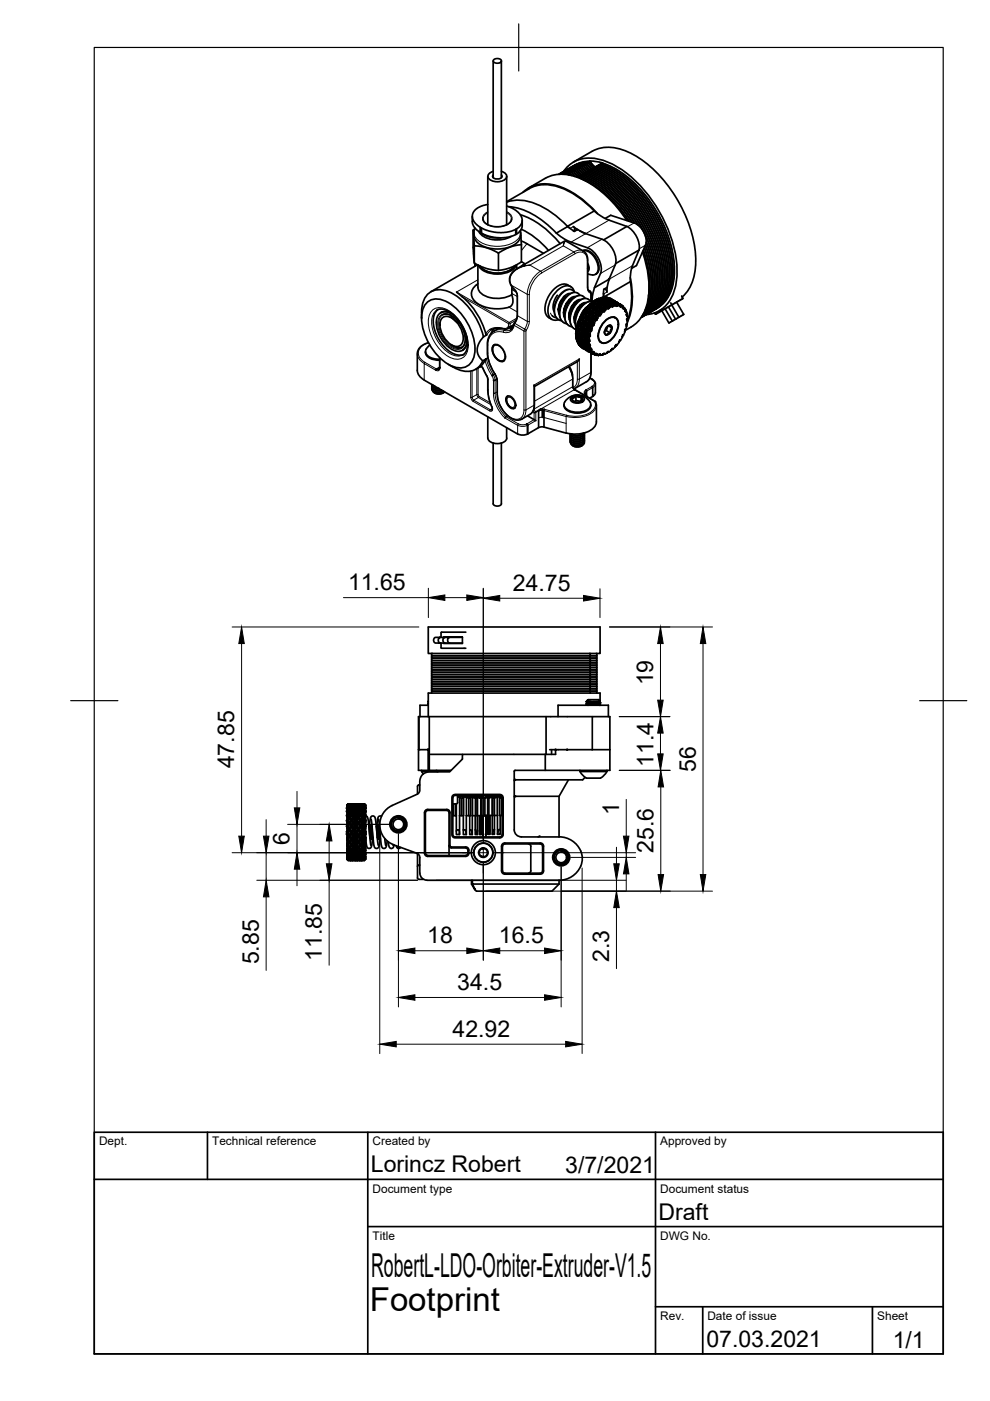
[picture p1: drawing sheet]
<svg xmlns="http://www.w3.org/2000/svg" width="210mm" height="297mm" viewBox="0 0 210 297" stroke-linecap="round" stroke-linejoin="round" font-family="sans-serif">
<defs><g id="words">
<g font-size="7">
<text x="78.7" y="270.6">RobertL-LDO-Orbiter-Extruder-V1.5</text>
<text x="78.4" y="278.1">Footprint</text>
</g>
<g font-size="4.9">
<text x="73.8" y="125.2">11.65</text>
<text x="108.8" y="125.3">24.75</text>
<text x="138.5" y="145.3" transform="rotate(-90 138.5 145.3)">19</text>
<text x="49.7" y="162.9" transform="rotate(-90 49.7 162.9)">47.85</text>
<text x="138.5" y="162.5" transform="rotate(-90 138.5 162.5)">11.4</text>
<text x="147.5" y="163.6" transform="rotate(-90 147.5 163.6)">56</text>
<text x="131.3" y="172.8" transform="rotate(-90 131.3 172.8)">1</text>
<text x="61.4" y="179.1" transform="rotate(-90 61.4 179.1)">6</text>
<text x="138.6" y="180.9" transform="rotate(-90 138.6 180.9)">25.6</text>
<text x="68.2" y="203.7" transform="rotate(-90 68.2 203.7)">11.85</text>
<text x="90.6" y="200">18</text>
<text x="105.8" y="200">16.5</text>
<text x="54.9" y="204.5" transform="rotate(-90 54.9 204.5)">5.85</text>
<text x="97" y="209.9">34.5</text>
<text x="129.2" y="204" transform="rotate(-90 129.2 204)">2.3</text>
<text x="95.9" y="219.8">42.92</text>
<text x="78.6" y="248.5">Lorincz Robert</text>
<text x="119.8" y="248.6">3/7/2021</text>
<text x="139.6" y="258.6">Draft</text>
<text x="149.8" y="285.6">07.03.2021</text>
<text x="189.3" y="285.8">1/1</text>
</g>
<g font-size="2.5">
<text x="21" y="242.9">Dept.</text>
<text x="45" y="242.9">Technical reference</text>
<text x="79" y="242.9">Created by</text>
<text x="140" y="242.9">Approved by</text>
<text x="79" y="252.8">Document type</text>
<text x="140" y="252.8">Document status</text>
<text x="79" y="262.9">Title</text>
<text x="140" y="262.9">DWG No.</text>
<text x="140" y="279.9">Rev.</text>
<text x="150" y="279.9">Date of issue</text>
<text x="186" y="279.9">Sheet</text>
</g>
</g></defs>
<!-- layer: Visible -->
<g fill="none" stroke="#000" stroke-width=".36">
<path d="M104.6 12.9v24.8M104.6 12.7l.8-.3a.63 .63 0 0 1 .9 .7l-.9 .3a.63 .63 0 0 1-.8-.7zM106.3 12.9v24.8M103.4 37.4v10.3M104.6 37.1l-.2 .2a1.07 1.07 0 0 0 1 .7 1.07 1.07 0 0 0 1-.7l-.1-.2M104.6 36.3a.98 .98 0 0 0-1.1 .7 .98 .98 0 0 0 .5 1.2 2.67 2.67 0 0 0 3.4-.6 1.07 1.07 0 0 0-1.1-1.3M107.4 37.4v10.3M112.1 39.8l3.5-2a9.1 9.1 0 0 1 9.1 .9 24.9 24.9 0 0 1 8.2 8M112.2 40a8.5 8.5 0 0 1 8.1 .4 20.5 20.5 0 0 1 5.7 4.3M118.5 37a4.8 4.8 0 0 1 3.5-.9l1 1.2M118.5 37a4.3 4.3 0 0 1 3.1-.6l1 1.1M118.6 36.9l1.3-.4 1.2-.1 .8 1"/>
<path d="M118.7 36.8a5.2 5.2 0 0 1 3.6-.9l1 1.2M118.8 36.9l.9-.2a1.04 1.04 0 0 1 1.2 .1l.3 .4M119.1 36.6a4.9 4.9 0 0 1 3.6-.9l1 1.2M119.3 36.9l1.1-.1 .2 .3M119.8 36.2a5.2 5.2 0 0 1 3.6-.9l.4 .7 .6 .5M120.2 36a4.9 4.9 0 0 1 3.5-.9l1 1.1M120.5 35.8a5.3 5.3 0 0 1 3.6-.9l1 1.2M120.9 35.6a5.2 5.2 0 0 1 3.5-.9l1.1 1.1M121.2 35.4a4.9 4.9 0 0 1 3.6-.9l1 1.1M121.6 35.2a4.6 4.6 0 0 1 3.5-.9l1.1 1.1M122.8 37.5l-.4 .1M122.8 37.5l2.7 1.1 3 2.1 3 3 2.4 3.4"/>
<path d="M123 37.3l-.3 .2M123 37.3l1.1 .3 1.5 .7 3.2 2.2 3.3 3.3 2.4 3.5M123.2 37.9l2.6 1.3 2.6 2 2.5 2.5 2.4 3.2M123.4 37h.1a.75 .75 0 0 1 1 .1l.3 .1a24.4 24.4 0 0 1 11.9 12.3l1.4 3.8 .8 3.7a11.4 11.4 0 0 1-2.1 9.5l-.8 .7M123.5 37l-.4 .2M123.5 37l2.9 1.3 1.8 1.2 1.8 1.5 2.7 3 2.5 3.7M123.8 36.8a.77 .77 0 0 1 1.1 .1 23.5 23.5 0 0 1 11.5 11.2l1.4 3.2 1.1 3.5a14 14 0 0 1-1 10.6l-1.1 1.3-.8 .6M124 36.7l-1-1.2a4.9 4.9 0 0 0-3.6 .9 6.9 6.9 0 0 1 8.6-2.4 23.1 23.1 0 0 1 11.4 10.2 25.7 25.7 0 0 1 4.1 15.1 7.7 7.7 0 0 1-5.5 7.3l-1.1 .1M124.1 36.6h.1a.58 .58 0 0 1 .8 0l.3 .1a24.2 24.2 0 0 1 12 12.2l1.3 3.3 .6 2.2a14.1 14.1 0 0 1-.9 10.7l-1.3 1.5-1 .7M124.5 36.4a.77 .77 0 0 1 1.1 .1 23.8 23.8 0 0 1 11.7 11.6l1.7 4.2a16 16 0 0 1 0 12 6.6 6.6 0 0 1-2.8 2.8M124.9 36.2a.58 .58 0 0 1 .8 0 23.2 23.2 0 0 1 11.7 11.1l1.6 3.5 1 3.5a13.4 13.4 0 0 1-1.1 10.6l-1 1.1-1.3 .9M125.2 36a.58 .58 0 0 1 .9 0l.2 .1a23.9 23.9 0 0 1 11.9 11.9l1.5 3.5 .6 2.3a13.7 13.7 0 0 1-1.1 10.9l-.8 1-1.5 1"/>
<path d="M125.5 32.1l-3.9 2.3M125.6 32.1a8.4 8.4 0 0 1 8.1 .4 27.9 27.9 0 0 1 13.1 17.6 15.1 15.1 0 0 1-.7 11.1l-1.5 1.8M125.6 35.8a.77 .77 0 0 1 1.1 .1 23.5 23.5 0 0 1 11.3 11l1.3 2.5 .7 2a16.5 16.5 0 0 1 .2 12.1 6.7 6.7 0 0 1-2.9 3M125.9 35.6l.1-.1a.58 .58 0 0 1 .8 .1 23.2 23.2 0 0 1 11.6 11.1l1.6 3.5 1.1 3.5a13.4 13.4 0 0 1-1.2 10.6l-.9 1.1-1.3 .9M126.3 35.4a.58 .58 0 0 1 .8 0h.3a23.9 23.9 0 0 1 11.8 12l1.4 3.2 .8 2.9a13.6 13.6 0 0 1-1.1 10.6l-.8 1-1.5 1M126.6 35.2l.1-.1a.77 .77 0 0 1 1 .1 23.6 23.6 0 0 1 11.6 11.4l1.5 3.5 .9 2.9a14.1 14.1 0 0 1-.9 10.7 6.3 6.3 0 0 1-2.4 2.2M127 35v-.1a.58 .58 0 0 1 .8 .1 23.2 23.2 0 0 1 11.7 11.1l1.6 3.5 .9 2.9a14.2 14.2 0 0 1-.9 11 6.1 6.1 0 0 1-2.4 2.2M127.3 34.8l.1-.1a.77 .77 0 0 1 1.1 .1 24.1 24.1 0 0 1 11.8 12l1.4 3.2 .8 2.9a13.8 13.8 0 0 1-1 10.4 6.8 6.8 0 0 1-2.4 2.2M127.7 34.6l-1.3-.4-1.4-.1 1.2 1.3M127.7 34.6h.1M100.1 45.9v1.2l.3 .7 .6 .8 .8 .7v-1.1M100.3 48.8l.3 3.3 2.7 .5 2.4 1.1"/>
<path d="M100.6 52.1v3.7M100.6 48.6l-.3 .2 .2 6a1.27 1.27 0 0 0 1.1 1.5l2.7 .9a8.8 8.8 0 0 0 6.3-1.7v-3.6M100.7 55.8v.7M100.7 48.4l-.2 .5a2.92 2.92 0 0 0 2.2 3.4 7.4 7.4 0 0 0 6.8-.8 3.1 3.1 0 0 0 .8-2.6v.1M101.2 56.1l-9.8 5.8M101.3 56.2v4.7a2.84 2.84 0 0 0 2.7 2.2l1.4 .2 1.4-.2 1.7-.6M101.5 49.1a4.6 4.6 0 0 0 4.8 1.7l1.1-.2 1-.5M102.1 48.3v1.1M102.2 49.5l.9 .5 1.1 .4h2M102.4 46.4a2.48 2.48 0 0 0 2.7 1.7l1.4-.1a2.11 2.11 0 0 0 1.9-1.6M103.4 43.4l-1.6 .4-.8 .5-.5 .5-.3 .5-.1 .7 .6 1.2 1.5 1.2 1.6 .6 2.3 .3 2.2-.2a2.6 2.6 0 0 0 2.4-2.6l-.4-1a5.6 5.6 0 0 0-2.9-1.8M105.7 53.7v3.6"/>
<path d="M107.4 42.9a9.8 9.8 0 0 1 8.5 1.5 22.2 22.2 0 0 1 4.5 3.6M107.9 43.8a15.9 15.9 0 0 1 10.1 5.6M109.1 56.4a5.2 5.2 0 0 1-5.8 1.2l-.9-.5-.7-.7M109.3 48.6v1.1M109.5 56.2a4.5 4.5 0 0 1-4.8 1.9 3.7 3.7 0 0 1-3.3-1.9M109.5 48.5v1.1M109.5 56.1v.9M110.3 45.5a18.2 18.2 0 0 1 8.5 6.2M110.4 49.3l.1 2a.39 .39 0 0 1 0 .5 .39 .39 0 0 1-.5 .1l-2.2 .6-2.1 1.2M110.5 51.1l4.7 2.6M110.5 48.6a16.8 16.8 0 0 1 5.8 4.5M110.6 55.5l.7 .5"/>
<path d="M110.7 46.7v1.2l-.3 .9-.8 .8-1.2 .5-2 .3-1.5-.1-1.6-.3-1.5-.7M110.9 40.8a7.5 7.5 0 0 1 8.4-1 20.6 20.6 0 0 1 7.4 5.5M111.3 56l-.7 .4M112.2 40l-4.8 2.8M120.4 48l-2.4 1.4 2.3 1.6 4.2 1.5a5 5 0 0 1 2.8 5.5l-1.3 3-.4 1.8-.1 1.2M120.4 48l1.4 1.1 .6-.4M122.4 48.7l-.8 .3M122.5 48.7l-.9-.7 .2 .3a.39 .39 0 0 1-.2 .6M122.5 48.6l1.7 .9-1.3-.6M123.6 53.1a3.3 3.3 0 0 1 3.1 2.9 1.76 1.76 0 0 1-.6 2.3l-1.5-.2M123.6 53.1a2.51 2.51 0 0 1 2.8 1.7 2.51 2.51 0 0 1 0 3.3l-.1 .1M124.2 49.5l3.4 1.2a5 5 0 0 1 2.8 5.5l-1.3 3-3.1 1.8"/>
<path d="M124.6 56.6v.4M124.6 55.9a1.41 1.41 0 0 1 0 1.7M124.6 56.9h.1M124.6 56.4v.6M126 44.7l1 .9 1.6 .9 4.3 1.5-4.9 2.9M126 44.7l-5.7 3.3 .6 .4M128.3 46.3l1.2-.7 5 1.7a4.2 4.2 0 0 1 2.4 4.7M129.1 59.2l-.4 1.7-.7 .4v1.1a.39 .39 0 0 1-.3 .7M129.2 59.2h.1M132.9 48a5.2 5.2 0 0 1 2.6 5M133.6 58.9a15.1 15.1 0 0 1-.6 9.5M135.5 53l-1.6 3.8-.2 1.7v1.2"/>
<path d="M135.5 53l-5 2.9M136.2 53.4a18.9 18.9 0 0 1 .8 11.6 7.4 7.4 0 0 1-3.2 4.3M136.4 53.1l.5 1.6a18.4 18.4 0 0 1 .6 8.1M136.6 52.6l1.1 3.7 .4 3.8-.3 2.8-.4 1.4-.6 1.4M136.8 52l1.3 4.4 .3 2.8v1.5l-.2 1.8-.4 1.6-.7 1.5-.7 1M136.9 52l-2 4.3-1 .6M137 51.4l1.2 3.9 .4 2.3 .2 1.9a9.6 9.6 0 0 1-2.7 7.5M88.5 78.5a2.47 2.47 0 0 0 1.4 2.1l19.9 11.4a2.33 2.33 0 0 0 2.1 0M89.4 67.4a7.2 7.2 0 0 1 1.1-4.8 3.8 3.8 0 0 1 4.6-.8 14.2 14.2 0 0 1 7.4 9.6M90.2 74.5a1.99 1.99 0 0 0 2.1 1.8l.9 .1M90.5 64.2a3.6 3.6 0 0 1 4.5 0 12.2 12.2 0 0 1 5.6 10.8 3.2 3.2 0 0 1-4.6 2.7 11.9 11.9 0 0 1-6.5-11.3l.2-.9zM90.8 72.7l-1.5 .7-.7 1.1-.1 4"/>
<path d="M91.1 73.2a1.44 1.44 0 0 0-.9 1.5 1.44 1.44 0 0 0 1.4 1.2l1.6 .3M92.6 65.7l1-.2 1.5 .5 1.7 1.4 1.2 1.6 .9 2.1 .2 1.5-.2 1.8-.3 .4-.5 .5M92.8 65.7a3.6 3.6 0 0 0-.8 3.7 7.6 7.6 0 0 0 5.2 5.9l1.1-.2M93.2 77.9l.1 .1M93.2 77.9l-.7 .4-.1 .2M93.2 77.9l-.2 .4M93.2 75.8v2.1M93.3 68.5v.4M93.5 66.3a2.42 2.42 0 0 1 2.5 .3M93.8 67.4a2.29 2.29 0 0 1 3 .9 4.6 4.6 0 0 1 1.2 4.5 1.45 1.45 0 0 1-2.3 .3 5.2 5.2 0 0 1-2.4-4.9zM93.9 66.8l.8-.2 1.3 .5 1 1 .9 1.2 .5 1.3 .2 1.5-.2 1-.5 .6M95 77.2l1.1 .7"/>
<path d="M95.5 66.8l.7 1 1.2 .7M95.7 73.1l1.2 .6 1.1-.1M96.4 67a2.31 2.31 0 0 0-3.5-.1 5.7 5.7 0 0 0 1.5 6.1 3.5 3.5 0 0 0 3.4 1.4 2.48 2.48 0 0 0 1.1-3M96.8 61.9l1.2 1.1M98.1 63a17.4 17.4 0 0 1 5 8h.1l-.7 .4M98.1 74.3h-.1M99 71.9v1a1.95 1.95 0 0 1-.9 1.3M101 60.4a2.24 2.24 0 0 0 .2 3.9 7.2 7.2 0 0 0 7.1 .6l.3-.4 .2-.6-.3-1.4 .1-1.7M101.3 60.2l-.3 .2M101.9 77.7l.4 .2 1.1 2.2 .1 3.5 .2 1.1 .7 1.7-.1 .5M102 77.7l-1.2 .6M102.4 76.5l.7-.4-1.2 1.6"/>
<path d="M102.4 76.5a3.7 3.7 0 0 1-5.4 1.8l-.9-.5M102.5 71.4l-.9 1.2-.4 1.4v.6l.3 .9 .9 1M103.4 75.9l-.3 .2M104.6 73.2a1.63 1.63 0 0 1 2.2 1.1 1.63 1.63 0 0 1-.2 2.3 2.49 2.49 0 0 1-2-3.4zM104.8 69.7l-.7 1M104.8 73.1l-.3 .4-.1 .7 .5 1.3 1 1h.9M104.9 79.3l-.6 .4M105.8 69.6l-1.1 .7a3.1 3.1 0 0 0-1.4 2.7l.2 3.1 .3 1.1 1.3 2.4 .3 .9v3.2l.2 1.4 1.2 2.2 1.5 1.3a2.26 2.26 0 0 0 2.3 .3l2-1.2 .5-.7 .2-1.1-.1-4.3M107.1 69.8l-1.8-.2-1.1 .3M108.1 69.5l.5 .1M108.1 69.5h.1M108.3 69.3l.3 .2"/>
<path d="M108.9 69l-1.1 .6a.51 .51 0 0 1-.9 .1M108.9 68.9l-.7 .4-.4-.1M116.4 67.4l.6 .3M117.1 66.9l.9 .5M118.2 62.6l-.6 1-.3 .9v.8l.2 .8M118.4 65.7h.2M118.6 65.7l-.2-.1 .2 .2M118.6 66.4l-.1 .1M119.1 63.6l-.5 .9M119.5 63h.4h-.4M119.6 65.5l.2 .9M119.6 62.9l.1 .1"/>
<path d="M119.6 67.1h.1M119.6 66.3h-.1l.3 .1M119.7 62.8l.3 .1M119.7 67h-.1M119.7 67l-.1 .1M119.8 63.2l-.7 .5-.3 .5-.2 .8 .1 .6M119.8 63.2l-.5 .3-.5 .7-.3 .7 .2 .8M120.2 64.2l-.2 .2M120.3 64.8l-.2 .5M120.6 77.7l.8 1.8 .1 2.6 .4 .6M120.6 63.6l.4 .1M120.6 66.5l.3 .5"/>
<path d="M120.7 77.7l.5 1.1 .2 .7M120.7 63.5v.1M120.7 67h.2M120.7 66.2l.2 .8M120.8 67.7l-.1 .1M120.8 67.6l-.1 .1M120.9 62.3h-.5l-.6 .3-.9 1.2-.5 1.5v.7l.2 .7M120.9 63.8l-.5 .3-.5 .7-.3 .8 .2 .7M120.9 63.8l-.5 .2-.4 .5M121 60.8a2.25 2.25 0 0 0-3.2 .2 5.7 5.7 0 0 0-2.1 5.6l.7 .8M121.2 63.1l-.1 .5M121.3 65.5l-.1 .5"/>
<path d="M121.6 65.1l-.6 1.3M121.6 65.1l-.5 .9M121.8 67.1l.2 .6-.3-.4M121.8 67.6h.1M121.8 61.8a1.6 1.6 0 0 0-2.5-1 5.8 5.8 0 0 0-2.9 6.1 1.52 1.52 0 0 0 2 .9M121.8 64.2l.3 .1M121.8 64.2l.2 .1M121.8 62l-.4-.5-.5-.2-1.1 .3-1.2 1-.8 1.4-.3 1.5 .1 1.2 .6 .9 .9 .4M121.9 64.1v.1M121.9 68.4h-.1M121.9 68.2l-.1 .1M122 62.9l-.7 .1-.4 .3-.9 1.2-.5 1.7 .2 1.1"/>
<path d="M122.1 64.4l-.5 .2-.5 .5M122.1 70.8v.5M122.1 64.4l-.8 .4M122.1 70.4v.1M122.1 71.3v.2M122.1 70.9l.2 .4M122.1 70.8h.1M122.1 70.8v.1M122.1 71.5h.1M122.1 71.3l.1 .2M122.2 70.7l-.1 .1M122.2 70.7v.1"/>
<path d="M122.2 70.7h.1M122.2 70.2l-.1 .2M122.2 69.7l-.1 .7M122.2 69.7v.6M122.2 70.4v.3M122.2 71.9h.1M122.2 71.4v.1M122.2 71.4l.1 .2M122.2 69.7l.2 .5M122.2 72l.1 .3M122.2 69.7h.1M122.3 71.6h.1"/>
<path d="M122.3 71.6v.1M122.3 71.7h.1M122.3 69.6v.1M122.3 71.6l-.1 .3 .3 .4M122.3 63.8l-.1 .4M122.3 71.7l-.1 .1M122.3 69.5v.1M122.3 69.6h.1M122.3 72.2l.1 .2M122.3 69.3v.2M122.3 70.6l.2 .5-.2 .2 .4-.3M122.3 70.6l-.2 .2"/>
<path d="M122.4 72.4h-.1M122.4 69v.1M122.4 71.2l-.2 .2-.1-.1M122.4 69l-.1 .2M122.4 70.2h.1M122.4 71.3l-.3 .2M122.4 68.5l.3 .6h-.3M122.4 68.5v.5M122.4 70.2l-.3 .2M122.5 70.2l-.4 .2M122.5 68.5l-.2 .8M122.5 71.6l-.2 .1 .3 .4-.1 .2"/>
<path d="M122.5 70.5l-.2 .1M122.5 72.3l.1 .1M122.5 69.4l-.3 .3M122.5 72.7h.1M122.5 69.4l.1 .5M122.5 72.3l-.1 .1M122.5 72.8l.3 .3M122.5 68.5l.1 .5M122.6 72.5h.1M122.6 72.4v.1M122.6 68.4v.1M122.6 68.5h.1"/>
<path d="M122.6 68.4l-.1 .1M122.6 72.6l.3 .4-.1 .1M122.6 72.5l-.1 .2M122.6 72.5v.1M122.6 72.6l-.1 .2M122.6 72.9l.1 .2M122.6 72.2l-.1 .1M122.6 68.1v.1M122.6 72.5l.4 .4M122.6 69.9l-.2 .3M122.7 71.4l.2 .4M122.7 69.1l-.4 .2 .1-.2"/>
<path d="M122.7 72.5l-.1 .1M122.7 68.2l-.1 .2M122.7 65.6l-.5 1M122.7 73l.1 .2M122.7 65.7l-.4 .7-.2 .6M122.7 70.9v.1M122.7 69.4h-.2M122.7 70.2l.2 .5M122.7 68l-.1 .2M122.7 71l-.2 .1M122.8 72.4l-.2 .1M122.8 72.4l.3 .4"/>
<path d="M122.8 71.3l-.4 .3 .3 .4 .2-.2M122.8 73.2h.1M122.8 73.1v.1M122.8 76.1l-.4 .6-9.1 5.2M122.8 65.5l-.5 .8-.2 .9M122.8 71.9l-.3 .4M122.8 69.8l.1 .1M122.8 71.9l-.4 .5M122.8 71.9h.1M122.9 67.9l.2 .1M122.9 67.7l-.1 .3 .1-.1M122.9 71.8l-.2 .2"/>
<path d="M122.9 69.9l-.5 .3M122.9 72.3l-.1 .1M122.9 73l-.1 .2M122.9 69.9h-.3M122.9 70.8l-.3 .2M122.9 68.2l-.3 .3M122.9 64.8l.2 .1M122.9 64.8l.3 .2-.8 .4M122.9 70.2a.47 .47 0 0 0-.4 .3 .47 .47 0 0 0 .1 .5M122.9 62.6l-.3-.4-.6-.2-.9 .1-1.2 1-.9 1.3-.4 1.5 .1 1.3 .6 1.1 .9 .4M122.9 67.3l-.3 .8M122.9 73h.1"/>
<path d="M123 68.7h.2M123 73.4l.4 .3M123 67.4l-.1 .5M123 67.4l.1 .6M123 71l-.2 .2 .2 .5M123 69h.2l.1 .5M123 72.1l.3 .4-.2 .2M123 69l-.3 .3 .1 .5M123 73.1h.1M123 64.7v.1M123 72.1l-.1 .2 .3 .4M123 73l.1 .1"/>
<path d="M123 69l.1 .5-.3 .3M123 73.3v.1M123 73.3l.4 .4M123 73.3l.4 .3M123 69.7l-.2 .1M123.1 67.3h.1M123.1 73v.1M123.1 67.3l-.1 .1M123.1 73.1v.2M123.1 73.1h.1M123.1 67.3v.4M123.1 67.9l-.5 .3"/>
<path d="M123.1 72.8l-.1 .1M123.1 67.2h.1M123.1 67.2l-.1 .1M123.1 72.8l-.3 .3M123.1 63.5l-.8 .3-1.2 1.3-.5 1.6 .2 1.3M123.1 67.2v.1M123.1 71.7l-.2 .1M123.1 70.5v.1M123.1 71.6l-.1 .2M123.1 70.6l-.4 .4M123.1 72.8l-.2 .2M123.1 73.2l.4 .3"/>
<path d="M123.1 70.6l-.2 .2M123.1 70.9l.3-.3 .2 .5-.3 .2zM123.1 72l-.1 .1M123.2 68.7l-.1-.5h-.2l.1 .5-.4 .3M123.2 73.1l-.2 .2M123.2 70.9l-.2 .1 .2 .5-.2 .2 .4-.4M123.2 73.1l-.2 .3M123.2 68.7l-.6 .3M123.2 73.1l.3 .4-.1 .1M123.2 73.1h.1M123.2 69.8l-.3 .3 .2 .5M123.2 67l-.1 .2"/>
<path d="M123.2 73.6h.1M123.2 65l-.6 .2M123.3 73l-.1 .1M123.3 72.6l-.2 .2M123.3 72.5l-.3 .4M123.3 66.8l-.2 .2M123.3 71.8l.2 .4-.1 .2-.3-.4zM123.3 72.9l.3 .5-.2 .2M123.3 69.5h-.2M123.3 73.7h.1M123.4 69.5l-.3 .2M123.4 73.6h-.1l.1 .1"/>
<path d="M123.4 73.7h.1M123.4 69.7l.3-.3a.46 .46 0 0 1-.2 .8zM123.4 69.8h-.2l.1 .5-.3 .3M123.4 64.4l-.1 .5M123.4 71.3h.1M123.4 73.6h.1M123.4 71.3l-.2 .2M123.4 72.8l.3 .4-.1 .1-.3-.4zM123.5 67a.5 .5 0 0 1-.4 .8M123.5 67l.1 .1 .1 .5M123.5 67.5l.2 .1M123.5 71.7l-.2 .1"/>
<path d="M123.5 66.5l-.2 .3h.3v-.6l-.1 .5M123.5 67l-.4 .2M123.5 67.8a.46 .46 0 0 0-.4 .3 .46 .46 0 0 0 .1 .5h.2M123.5 67.8l.2 .1M123.5 72.3l-.4 .4M123.5 67.8v.2a.4 .4 0 0 1-.3 .5M123.5 72.3l-.2 .2M123.5 68.3h.2M123.5 72.7l.3 .4 .3-.2M123.5 72.2l.3-.2-.4 .4M123.5 70.3l-.5 .3M123.5 72.7l-.1 .1"/>
<path d="M123.5 70.3h-.2M123.6 68.6h.2v.5M123.6 68.6v.5M123.6 73.4l.2 .1M123.6 68.6l-.4 .3 .1 .5M123.6 66.2l-.5 .8M123.6 70.6h-.2M123.6 66.8l-.5 .2M123.6 69.1l-.3 .3 .5-.3M123.6 73.8l.4 .3M123.6 73.8h.1M123.6 69.1h.2"/>
<path d="M123.6 73.8l.5 .3M123.7 73.8h-.1M123.7 67.6l-.4 .2h-.2M123.7 66.2v.4M123.7 66.2h.1M123.7 66.2l-.1 .1M123.7 67.9v.4l-.3 .3M123.7 73.7v.1M123.7 73.7l.4 .4M123.7 72.5l-.2 .2M123.7 69.4h.2l.1 .4M123.7 71.4l.2 .5"/>
<path d="M123.7 73.5v.1M123.7 73.5h.1M123.7 73.7h.1M123.7 72.5l.3 .4-.2 .2M123.8 67.6v.5M123.8 66.1h-.1M123.8 73.2l-.2 .2M123.8 73.6l.3 .4zM123.8 73.5l-.2 .3M123.8 70.9v.1M123.8 73.5l-.2 .3 .2-.3M123.8 68.5l.4-.3a.47 .47 0 0 1-.4 .7z"/>
<path d="M123.8 71l-.5 .3M123.8 73.1l-.3 .4M123.8 71l-.2 .1M123.8 73.5h.1M123.8 65.9l.1 .1M123.8 72.4l-.1 .1M123.8 73.5l.4 .4M123.8 71.3a.43 .43 0 0 0-.3 .3 .43 .43 0 0 0 .2 .5M123.8 73.5v.1M123.8 73.5l-.1 .3M123.9 71.9l-.2 .2M123.9 70.2l-.3 .3 .1 .5 .3-.1"/>
<path d="M123.9 73.1l.1-.2-.4 .4M123.9 65.9l-.1 .2M123.9 73.5h-.1M123.9 73.4l-.1 .1M123.9 73.4l.1-.1 .3 .4M124 73.4l.3 .4M124 65.7l-.3 .2M124 65.6l-.2 .2M124 69.8v.1M124 69.9l-.5 .4M124 69.9h-.2M124 70.7l-.3 .3"/>
<path d="M124 72.2l-.2 .2 .3 .4M124.1 65.5h.1M124 74.1h.1M124.1 74.1h.1M124.1 65.7l-.3 .2M124.1 63.3l-.9-.7h-.6l-.6 .3-1.1 1-.8 1.4-.4 1.5 .2 1.3 .6 .9 .8 .3M124.1 70.1l.1 .5-.2 .1-.1-.5M124.1 71l.1 .5-.2 .2 .5-.3M124.1 70.2h-.2M124.1 71.7l-.2 .2M124.1 71l-.3 .3 .2 .4M124.1 71.7l-.4 .4"/>
<path d="M124.1 65.3v.2M124.1 73.2l-.1 .1M124.1 67.4l-.4 .2M124.1 66.6a.48 .48 0 0 0-.4 .8h.2l.4-.2M124.1 73.2l.3 .4-.1 .1 .4-.4M124.1 72.1l-.1 .1 .2 .4-.1 .2 .4-.4M124.1 67.1l.2 .1M124.1 66.6l.2 .2M124.1 67.1l-.4 .2M124.2 66.6l-.1 .5M124.2 68.2l.2 .1v.4M124.2 67.9l.1 .1v-.5l-.2-.1a.48 .48 0 0 1-.3 .7l.2 .1 .3-.2"/>
<path d="M124.2 66.3l.1 .2M124.2 65.9a.48 .48 0 0 1-.5 .7M124.2 65.9l.1 .6M124.2 64.2h-.5l-.5 .3-1 1.3-.5 1.7 .2 1.1M124.2 72.7h.1M124.2 65.9l-.4 .2M124.2 73.9l-.1 .1M124.2 65.6l.1 .2M124.2 72.7l-.2 .2M124.2 69.7l-.2 .1M124.2 68.7h.2M124.2 72.7l-.1 .2"/>
<path d="M124.2 65.5v.1M124.2 73.1l-.1 .1M124.2 70.6l-.2 .2M124.2 65.5l-.1 .2 .1-.1M124.2 69l-.3 .3 .1 .5M124.2 69h.3v.5M124.2 73.8l-.1 .1M124.2 73.8l.2 .1M124.3 73.8l-.1 .1M124.3 71h-.2M124.3 69v.2a.39 .39 0 0 1-.3 .6M124.3 66.7v.5"/>
<path d="M124.3 74.2l.4 .3M124.3 69.5h.2l-.3 .2M124.3 66.5l-.4 .2-.2-.1M124.3 65.2v.6M124.3 65.2l-.1 .3M124.3 74.2l.2-.3-.2 .3M124.3 74.2h.1M124.3 65.2l-.5 .7M124.3 65.8l-.4 .2M124.4 74.2h.1M124.4 73.9h.1M124.4 71.8l.1 .4"/>
<path d="M124.4 72.9l.2 .4-.1 .2-.3-.4zM124.4 74.1l-.1 .1M124.4 74.1l.4 .3M124.4 69.8l-.3 .3M124.4 67.3l.4-.3a.48 .48 0 0 1-.4 .7zM124.4 74v-.1l-.1 .3M124.4 74.1h.1M124.4 68.7l-.6 .2M124.4 65.2v.1M124.4 73.6l-.1 .2M124.4 66.2l.2 .2M124.4 73.9v.1"/>
<path d="M124.5 71.3v.1M124.5 74l-.1 .1M124.5 74l.3 .4M124.5 73.9l-.2 .3 .2-.3M124.5 73.5l-.2 .3M124.5 71.4l-.3 .1M124.5 73.9h.1M124.5 73.5h.1M124.5 65l-.1 .2M124.5 72.8l-.1 .1M124.5 72.8l.1 .1M124.5 71.6h.1v.2l.2 .3 .1-.1"/>
<path d="M124.5 73.9l.4 .4M124.5 73.9l-.2 .3M124.5 71.7l-.4 .3 .3 .5 .2-.2-.4 .3M124.5 73.9v.1M124.5 71.6l.1 .2M124.5 70.6l-.3 .3 .2 .5M124.6 72.7l-.1 .1M124.6 65.1h-.1M124.6 70.6l.1 .5M124.6 65.1l-.1 .4M124.6 65.1l-.1 .1M124.6 72.9l.3 .2"/>
<path d="M124.6 72.3l.2-.2-.2 .2M124.6 72.7v.2M124.6 72.3h-.1M124.6 73.8l-.1 .1M124.6 73.8l.3 .4M124.6 71.3l-.2 .1M124.6 73.3h.1M124.7 71.1l-.3 .2M124.7 65l-.1 .1M124.7 70.2v.1M124.7 73.3h.1M124.7 71.1h.1"/>
<path d="M124.7 64.9l-1 1-.7 1.5M124.7 70.3h-.2M124.7 73.7l-.1 .1M124.7 73.7l.4 .3M124.7 74.5h.1M124.7 72l.1 .1M124.7 73.7h.1M124.7 73.7l.1 .1M124.8 70.6l.2 .3M124.8 70.6h-.3M124.8 74.4l-.1 .1M124.8 74.4h.1"/>
<path d="M124.8 70.7l.1 .3-.3 .3M124.8 65h-.1M124.8 61.6l.5 .5v1.8M124.8 67l.2 .1v.5M124.8 67.8a.47 .47 0 0 0-.4 .7M124.8 67.5l.2 .1M124.8 67.8l.2 .1M124.8 67.8v.5M124.8 68.3l-.4 .2M124.8 68.6a.4 .4 0 0 1 .3 .4 .4 .4 0 0 1-.4 .3h-.2a.48 .48 0 0 0 .3-.7zM124.8 66.7l.2 .2M124.8 68.3l.2 .1"/>
<path d="M124.8 70.4v.2M124.9 66.3a.47 .47 0 0 1-.5 .7M124.9 66.3l.1 .6M124.9 68.6l-.2 .1a.38 .38 0 0 0-.3 .2 .38 .38 0 0 0 .2 .4M124.9 66.3h-.2a.41 .41 0 0 0-.3 .7M124.9 73.1h.1M124.9 73.1l-.5 .5M124.9 72.4l-.4 .3M124.9 74.3l-.1 .1M124.9 66l.1 .2M124.9 69.1h.2M124.9 73.1l-.2 .2"/>
<path d="M124.9 66l-.5 .2M124.9 72.4l.1 .6M124.9 64.7l-.2 .3M124.9 74.2l-.1 .1M124.9 71l-.2 .1M124.9 65.6l-.4 .2-.1 .4M124.9 65.6l.1 .6-.4 .1M124.9 69.4l-.3 .2 .1 .6M124.9 69.4h.2M124.9 74.2l.2 .1M124.9 64.7h.2v.2M125 72.3h.1"/>
<path d="M124.9 74.2v.1M124.9 65.6v.4M124.9 74.1l.1 .1M124.9 61.7l-.3-.7v-6.1l-.2-.9-.6-.7-3.8-2.2h-.3l-10.1 5.8a2.67 2.67 0 0 0-.3 4.8l.4 .9-.1 4.5-.9 2.4-.5 .5M125 69.4v.5M125 73l-.1 .1M125 74.2h.1M125 72.3l-.1 .1M125 72h-.2M125 71.3l-.4 .3M125 65.3l.1 .2M125 74.6l.4 .3"/>
<path d="M125 71.9v.4M125 69.9l-.3 .2-.1-.3h-.2l.1 .5-.3 .3 .5-.3M125 71.3l-.1 .7M125 66.9l-.4 .2-.2-.1M125 67.6l-.4 .2-.2-.1M125 74.6h.1M125 71.9l-.1 .1M125 69.9h.1M125 69.9h.2M125 74.6l.1-.3-.1 .3M125 73.4l-.3 .3M125 73.4l.2 .5"/>
<path d="M125 67.9v.4M125 73h.1M125 71.2l.1 .1M125 73l.1 .3M125.1 73.3h.1M125 64.9a.46 .46 0 0 1-.5 .6l.1 .2 .5-.2M125 64.9l.1 .6M125 74.2l.1 .1M125 64.9l-.4 .2M125 68.4l-.3 .2-.3-.1M125.1 74.5l-.1 .1M125.1 71.3h-.1"/>
<path d="M125.1 74.5l.3 .3M125.1 73.3l-.1 .1M125.1 70.9h-.1M125.1 74.3h.1M125.1 70.9l-.1 .3M125.1 74.5l.1 .1M125.1 74.5h.1M125.1 64.5v.1M125.1 64.5l-.2 .2M125.1 74.3l-.1 .3M125.1 74l-.2 .2M125.1 74.4l.1 .2"/>
<path d="M125.1 66.2l.5-.2a.46 .46 0 0 1-.5 .6zM125.1 70.9h.1M125.1 64.9h-.1M125.2 74.3l-.2 .3 .2-.3M125.2 63.9l-.3-.4-.6-.2-.9 .1-1.1 .7-.9 1.4-.5 1.4-.1 1.2 .5 1.2 .8 .6M125.2 73.9l-.3 .3M125.2 73.9l-.1 .1M125.2 73.9h.1M125.2 65.9l.1 .2 .5-.2M125.2 64.3l-.5 .5M125.2 64.4l-.1 .5M125.2 64.4l-.1 .1"/>
<path d="M125.2 74.3l-.2 .3M125.2 74.3l-.1 .2M125.2 74.3h.1M125.2 69.9l-.5 .3M125.2 73.8v.1M125.3 73.8h-.1M125.3 73.8l.1 .2M125.3 74.3h-.1M125.3 65.2l.2 .2M125.3 74.3l-.1 .1M125.3 74.2h.1M125.3 64.4h-.1"/>
<path d="M125.3 69.1l-.1 .1M125.3 70.1l-.2 .8M125.3 74.2l-.1 .1M125.3 69.2l-.1 .2v-.2M125.3 74.2l-.2 .3M125.3 74.2l.3 .4M125.3 74.8v4.2l-.2 1-.7 .9-2.7 1.6M125.3 70.2l-.5 .2M125.3 74.1h.1M125.3 64.3v.1M125.4 70.1h-.1M125.4 64.6v.2"/>
<path d="M125.4 74.1h.1M125.4 74.1l-.1 .1M125.4 69.7h.1M125.4 74.8v.1M125.4 64.2l-.1 .1M125.4 74.8h.1M125.4 64.2v.4M125.5 64.2h.1M125.5 68.2v.4M125.5 67.4l.2 .1v.5M125.5 68.2l.2 .1v.4l-.4 .3M125.5 68.2a.48 .48 0 0 0-.4 .7l.2 .1"/>
<path d="M125.5 67.4v.5M125.5 67.9l-.4 .2 .2 .1 .4-.2M125.5 67.9l.2 .1M125.5 68.7l-.4 .2M125.5 69.7l-.1 .4M125.5 69.7h-.2l-.2-.3 .1 .5M125.5 67.4l-.1 .1a.39 .39 0 0 0-.3 .6M125.5 68.6v.1M125.5 67.1l.2 .2M125.5 68.7l.2 .1M125.5 67.1l-.4 .3M125.5 68.7h.1"/>
<path d="M125.5 74.6l-.1 .2M125.5 66.7v.4M125.6 66.4l.1 .2M125.6 74.6h-.4M125.6 74.6l.1-.1 .2 .2M125.6 66l.1 .6M125.6 74.6l.2 .1M125.6 65.7l.2 .2M125.7 64a3 3 0 0 0-3.3 2.2l-.5 2 .3 1.5M125.7 75h.1M125.7 67.3l-.4 .2-.2-.1M125.7 75l.1 .1"/>
<path d="M125.7 67.3l-.2-.6a.47 .47 0 0 0-.4 .7M125.7 66.6l-.4 .1-.2-.1M125.7 75l.4 .2M125.7 65.3a.45 .45 0 0 1-.5 .6M125.7 65.3l.1 .6M125.7 74.9v.1M125.7 74.6l.1 .1M125.7 65.3l-.5 .1v.5M125.7 69l-.4 .2M125.7 69h.1M125.8 68.2l.1 .4 .1-.1-.2 .4M125.8 75.1h.4l-.1 .1"/>
<path d="M125.8 65.1v.2M125.8 69l-.5 .7M125.8 65l-.5 .2M125.8 74.7h.1M125.8 68v.2M125.8 74.7l-.1 .3M125.8 74.7v.1M125.8 74.6v.1M125.8 64.7l-.5 .1v.4M125.8 64.7v.6M125.8 74.8l-.1 .2M125.8 74.8l.4 .3"/>
<path d="M125.8 64.7v.3M125.8 63.9l-.3 .3M125.8 74.7l-.1 .3 .1-.3M125.8 65.3h-.1M125.8 68.9h.1M125.8 68.9v.1M125.9 64.4v.3M125.9 74.7h-.1M125.9 74.7l-.1 .1M125.9 68h-.1M125.9 68l-.1 .2M125.9 64.7h-.1"/>
<path d="M125.9 64.1v.3l-.5 .2M125.9 64.1v.6M125.9 65.6l.3 .2M126 68.5v.1M126 64.1l-.5 .1M126 65.2l.5-.1-.1 .3-.5 .2zM126 63.9h-.2M126 64.2h.1M126 63.8v.4v-.3M126 63.8v.1M126 63.8l-.2 .1M126.1 75.2h.1"/>
<path d="M126.1 63.7l-.6 .4M126.2 63.8h-.1M126.2 64.4l.1-.4h.5l-.2 .5M126.2 64.4v.2M126.2 63.8h.1M126.2 67.5l-.4 .2M126.2 67.5l.1 .2M126.2 67.5h.1M126.2 75v.1M126.2 67.1l.2 .1v.4M126.2 67.1a.47 .47 0 0 0-.4 .6l.1 .2 .5-.3M126.2 67.1v.4"/>
<path d="M126.2 74.9v.1M126.2 66.8l.2 .2M126.3 74.9l.1 .1M126.3 66.3l-.2 .1a.38 .38 0 0 0-.3 .6M126.3 66.4a.49 .49 0 0 1-.5 .6M126.3 66.4l.1 .6M126.3 64v-.2h.5l.1-.3-.1 .6M126.3 66.1l-.4 .2M126.4 63.6l-.2 .2M126.4 67l-.5 .1-.1-.1M126.4 65.7l-.2 .1a.41 .41 0 0 0-.2 .6l.4-.1M126.4 65.7v.6l-.1-.2"/>
<path d="M126.4 67.8l-.5 .2M126.4 65.7l-.1 .4M126.4 67.8l-.5 .8M126.4 63.5l-.1 .3M126.4 75.3h.2M126.4 65.4l.1 .3M126.4 63.5h.1M126.4 63.5v.1M126.4 75h.1M126.5 63.5h.1M126.5 75v.1M126.5 67.8h-.1"/>
<path d="M126.5 75.2h.4M126.5 67.1v.4h.2l-.3 .3M126.5 65.1v.6M126.5 75l-.1 .3 .1-.2M126.5 65.7h-.1M126.6 64.8v.3M126.6 65.1v-.6v.3l-.6 .2 .1 .2M126.6 65.1h-.1M126.6 64.5l-.5 .1v.3M126.7 66.9l-.2 .2M126.7 67.4v.1M126.7 63.4l-.2 .1"/>
<path d="M126.7 67.4h-.1M126.7 64.3l-.5 .1M126.7 75.3l.2 .1M126.7 65.3l.1 .3M126.7 65.3l.5-.1 .1 .3-.6 .1-.1 .4M126.8 64.1h.1M126.8 63.4l-.4 .1M126.8 63.8l-.1 .7M126.9 64.8v.2M126.9 63.3l-.2 .1M126.9 75.4h.1M126.9 63.6h.1"/>
<path d="M126.9 63.5h-.5M126.9 75.3h-.4M126.9 75.3h.1M126.9 64.4h.5v.3l-.5 .1zM126.9 63.4v.3M126.9 75.2v.2M127 75.2l-.1 .1M127 75.1l-.1 .2M127 63.4h-.2M127 63.3h.1M127 63.4l-.1 .3M127 64.2v.2"/>
<path d="M127 75.1l-.1 .1M127 63.3l-.2 .1M127 75.1h.2M127 66.5l-.4 .2M127 63.3v.1M127 66.5l.1 .2M127 66.5h.1M127 63.4h.1M127.1 63.4h.1M127.1 63.9l-.1 .3M127.1 66.7v-.6l-.3 .1a.43 .43 0 0 0-.1 .7M127.1 65.8l.1 .2"/>
<path d="M127.1 66.7l-.4 .1M127.1 63.8v.1M127.1 66.8l-.4 .1-.2 .2M127.1 66.8l.1 .1M127.2 72.4l.3 .2M127.2 66.8l-.5 .6M127.2 66l-.2 .5M127.2 66v-.5l-.1 .3-.5 .2 .1 .2h.2M127.2 63.5l-.1 .3M127.2 63.5h.5v.3M127.2 75.1h.1M127.2 66.8v.1"/>
<path d="M127.3 63.4l-.1 .1M127.3 63.3l-.3 .1M127.3 75.1l-.1 .2M127.3 75.1v.1M127.3 66.8h-.1M127.3 75.2h-.1M127.3 64.9l-.5 .1-.1 .3M127.3 64.9v.2M127.3 64.9h.1M127.3 64.9l-.1 .3M127.3 66.1v.4h.2M127.4 66.5h.1"/>
<path d="M127.4 64.7v.2M127.4 65.1l-.1 .4M127.4 66l.1-.1-.1 .2zM127.4 65.8l.1-.4 .5-.1v.6M127.4 65.8l.1 .1M127.4 64.4v.5M127.5 66.5v.1M127.5 64.2v.3M127.5 64.5h-.1M127.5 66.5l-.2 .3M127.5 65.2l.5-.1 .1-.3v.5M127.5 65.9l.5 .1"/>
<path d="M127.5 65.2l.1 .2M127.6 63.9l-.1 .3h-.5M127.6 63.9l-.1 .6M127.6 64h.1M127.6 63.9h-.5M127.6 63.7h-.5M127.7 63.8l-.1 .3M127.7 63.7h.1M127.7 75.2h.1M127.7 63.5l-.1 .6M127.7 63.1h-.3M127.7 63.4v.3"/>
<path d="M127.8 75.2l-.6 .1M127.8 75.2v-.1v.1M127.8 75.2h.1M127.8 63.4h.1M127.8 75.2l-.5 .1M127.8 75.1h.3M127.8 64.2v.1M127.8 63.2l-.1 .2h-.4M127.8 63.2l-.1 .5M127.8 63.2l-.5-.1v.2M127.8 75.1v.1M127.8 63.2v.2"/>
<path d="M127.9 65.6h.1M127.9 63.9h.5l-.1 .2-.5 .1zM127.9 63l-.1 .2M127.9 63l-.1 .4M127.9 65.6l-.5 .1M127.9 63l-.2 .1M127.9 63.2h.1M127.9 65.6l.1 .3M127.9 63.8h.5l.1-.2-.1 .5M127.9 63.8v.1M128 62.2v.1M128 65.9h-.4"/>
<path d="M128 62.3v.9M128 65.2l-.1 .4M128 63l5.7-3.3a15.4 15.4 0 0 1-.7 8.3v.7M128 66h.1M128 66l-.5 .5M128 68.3a2.35 2.35 0 0 1 2.5-1 2.58 2.58 0 0 1 .2 3.3 3.5 3.5 0 0 1-2.8 2.2 1.51 1.51 0 0 1-1-2.2 5.1 5.1 0 0 1 1.1-2.3zM128 65.1l.1 .2M128.1 68.3a2.3 2.3 0 0 1 2.4-.9 2.53 2.53 0 0 1 .1 3.2 3.4 3.4 0 0 1-2.7 2.1 1.47 1.47 0 0 1-1-2.1 5 5 0 0 1 1.2-2.3zM128.1 65.3h-.1M128.1 63.4l.5 .1-.1 .3M128.1 64.7l-.5 .1v.3M128.1 70.5l.1 .2a.32 .32 0 0 0 .3 .3 .32 .32 0 0 0 .3-.3l.6-.1"/>
<path d="M128.2 70.5v.3a.68 .68 0 0 0 1.2-.2M128.2 70.5a1.36 1.36 0 0 1 1.4-1.5l.2 .8-.4 .8M128.2 63.1l-.3 .1M128.2 63.1h.5M128.2 64.8h-.1M128.2 64.6h-.5M128.2 64.3h-.5v.5M128.2 64.3v.6v-.3M128.2 64.4h.1M128.3 64.3l-.1 .3M128.3 65.3l-.1 .5M128.3 64.1v.3"/>
<path d="M128.4 65v-.3h.5l-.1 .6M128.4 65v.2M128.4 65.7v.1M128.4 64.1h.1M128.4 65.8h-.1M128.4 65.8l-.3 .2M128.4 63.9l-.1 .5M128.4 63.8v.3M128.5 65.2l.4 .1M128.5 75l-.4 .1M128.5 65.2l-.2 .1M128.5 63.8h.1"/>
<path d="M128.5 64.6v.1M128.5 70.1l.9 .5M128.6 64.3h.5M128.6 63l-.2 .1M128.6 63l.1 .1M128.6 63.3l-.5-.1-.1 .3M128.6 63.3l-.1 .5M128.6 63.3v.2M128.6 63.3h.1M128.7 63.3l-.1 .2M128.7 63.3l.2 .1M128.7 74.9l-.6 .2"/>
<path d="M128.7 63.9l-.2 .6M128.7 63.9l.5 .1M128.7 63.1l-.2 .5-.5-.1-.1 .3M128.7 74.8h.1M128.7 63.1l-.5-.1v.1M128.7 63.1h.1M128.7 63.1v.1M128.7 60.9v1l-.2-.4-.4-.2M128.7 63.8v.1M128.8 74.7l-.1 .2M128.8 63.6l.5 .2h-.6zM128.8 65h.1"/>
<path d="M128.8 63.5l.5 .2 .1-.2M128.8 63.5v.1M128.8 65v.2M128.8 65h-.4M128.9 65.2h-.2M128.9 64.9v.1M128.9 63.5h.1M128.9 65h-.1M128.9 63.4h.1M128.9 69.1a.52 .52 0 0 1 .8 .4l-.3 1.1M128.9 65.3l.1 .1M128.9 63.4v.1"/>
<path d="M128.9 63.4l.5 .1M128.9 65.3l-.6 .4M128.9 69.1l-.4 1-.4 .2M128.9 63.3v.1M128.9 64.8h.1M128.9 65.4h.1M128.9 63.3l.5 .2M128.9 64.7v.2M129 74.6h.1M129 63.2l-.1 .1M129 63.2l.4 .2M129 69.1l.8 .4"/>
<path d="M129 74.6l-.3 .3M129 63.2l.5 .2M129 64.5l-.1 .3M129 63.2v.1M129 63.2l-.1 .3M129 63.1v.1M129 63.1l.5 .3M129 63.1h.1M129 64.5h.1M129.1 64.3l-.1 .2-.5 .1M129.1 64.3l-.2 .5M129.1 64.3v.2"/>
<path d="M129.2 65.2l-.2 .2M129.2 65.1l-.1 .1M129.2 65.1h.1M129.2 64l-.1 .5M129.2 64l-.1 .2h-.5M129.2 64.8v.3M129.3 64.7h.1M129.3 65.1l-.1 .1M129.3 63.7l-.1 .3M129.3 63.3h.1M129.3 64.5l.5 .1M129.3 63.7l.2 .1"/>
<path d="M129.3 63.3h.2M129.3 63.7l-.2 .6M129.4 64.3l-.2 .4M129.4 64.3l.5 .1M129.4 63.5l-.2 .4M129.4 64.3v-.1l.5 .1 .1-.2-.2 .5M129.4 63.5l-.1 .1M129.4 64.7l.4 .2M129.4 63.4v.1M129.4 64.7l-.2 .1M129.4 63.5h.1M129.5 64l-.1 .2"/>
<path d="M129.5 64l.7 .2M129.5 63.8h.1M129.5 63.9l.5 .1M129.6 63.8h.1M129.6 63.8l-.1 .1M129.6 63.8l-.1 .2M129.6 63.8l.4 .1M129.6 74.3l-.6 .3M129.6 63.7v.1M129.6 74.3h.1M129.6 63.6l.5 .2zM129.6 74.1l.1 .1"/>
<path d="M129.6 74.2v.1M129.7 63.6l.4 .2M129.7 74.1v.1M129.7 63.5l-.2 .3M129.7 74.1h.1M129.7 63.5l.4 .2M129.7 63.5v.1M129.7 63.5h.1M129.7 63.5l-.2 .3 .2-.3M129.7 63.5l.3 .2M129.8 64.6l-.1 .3M129.8 64.9h.3"/>
<path d="M129.8 64.9l-.5 .2M129.9 64.4l-.1 .3M129.9 64.4l-.1 .1M130 64l-.2 .6M130 63.9l-.1 .4M130.1 63.9l-.1 .1M130.1 63.8l-.1 .1M130.1 63.8h.1M130.1 67.2l.4 .2M130.2 64.4h.1M130.2 64.4v.1M130.2 64.2l.5 .2"/>
<path d="M130.2 64.2h.1M130.3 64.2l-.1 .2M130.3 64.2l.4 .1M130.3 64.2h.5M130.3 64h.1M130.3 64.4l.3 .4M130.3 64l-.1 .2M130.3 64.5h-.1l-.2 .4 .2-.1M130.3 64v.1M130.3 64l.5 .2M130.4 64l-.2 .2M130.4 64l.4 .2"/>
<path d="M130.4 63.9l-.1 .1M130.4 63.9l.4 .2M130.4 63.9l-.2 .3zM130.4 63.9l-.2 .3M130.4 63.9l.3 .2M130.4 63.9h.1M130.4 73.4h.1M130.5 73.4v.1M130.5 73.5l-.9 .8M130.6 73.3h.1M130.7 64.5h.1M130.7 64.4h.1"/>
<path d="M130.7 64.8h.1M130.7 64.4l-.1 .2M130.7 64.4l-.1 .3M130.7 64.7h-.6M130.7 64.3v.1M130.7 64.5l.2 .1M130.8 73.2l-.4 .2M130.8 64.2l-.1 .1M130.8 64.2h.1M130.8 64.1v.1M130.9 64.8h.1M130.9 64.6h.1"/>
<path d="M130.9 64.6l.1-.1-.1 .2M130.9 64.7v.1M130.9 64.7h.1M130.9 64.7l.6 .1M131 64.5l-.1 .2M131 64.8h-.3M131 64.4l-.1 .2M131 64.4l.5 .1M131 64.4h.1M131 64.4l.2 .1h-.2M131 64.3l-.1 .3M131.1 64.4l.4 .1"/>
<path d="M131.1 64.3l.4 .2M131.1 64.3h-.1M131.1 64.3l-.2 .3M131.1 64.3l.3 .2M131.1 64.3h.1M131.1 64.5l.3 .3M131.2 72.5h.1M131.3 72.6l-.5 .6M131.4 72.2l-.1 .3M131.4 64.9l.2 .1M131.4 65h.1M131.4 64.8l.1 .1"/>
<path d="M131.4 64.9v.1M131.5 64.6h.1M131.5 64.5v.1M131.5 64.6l-.1 .2M131.5 64.5h.1M131.5 65h.2M131.5 72.1l-.1 .1M131.5 65l.2-.2-.1 .2M131.5 65h.1M131.6 65l.1 .1M131.7 64.8l.4 .4M131.7 64.9v.2"/>
<path d="M131.7 64.7l-.1 .3M131.7 64.7v.2M131.7 64.7h.1M131.8 64.7l.2 .6M131.8 64.7h.1M131.9 64.8l.2 .1M131.9 71.4h.1M132 71.5l-.4 .6M132.1 65.3h.1M132.1 71.1l-.2 .3M132.1 65h.1M132.1 65.3l.2 .2"/>
<path d="M132.1 65v.1M132.1 64.9v.1M132.2 65.4l.1-.1-.1 .1M132.2 65.3v.1M132.3 65.3h.2M132.3 65.3l.3 .5M132.3 65.4l-.1 .1M132.4 65.3l.2 .5M132.5 70.2l-.4 .9M132.5 65.5l.1 .1M132.5 65.8l.1 .1M132.5 70v.3"/>
<path d="M132.6 66l.2 .1M132.6 69.8l-.1 .2M132.6 65.6h.1M132.6 65.8l-.1 .1M132.7 66l.2 .6M132.7 66l-.1 .1M132.7 66l.1 .1M132.8 66.1l.1 .5M132.8 69l-.2 .9M132.8 69.1v.1M132.9 66.7v.3M132.9 68.7l-.1 .4"/>
<path d="M132.9 68.7h.1M132.9 66.4v.1M132.9 66.5h.1M132.9 66.6v.1M133 67.7v.3M133 66.9v.2M133 66.9h-.1M133 67.6v.1M133 67h-.1M133 66.8v.2M133 68h-.1M133 67.9h-.1"/>
<path d="M133 67l-.1 .6M133.8 69.3l-1.3 .8M140.3 65.9l1.5 2.5M140.5 65.5l-.7 .4M141 65.5l1.5 2.5M141.7 65.1l1.6 2.5M142.4 64.7l1.6 2.5M142.5 68l.1 .1M142.6 68.1l-.8 .3M143.3 67.7l-.7 .3M143.5 64.1l1.5 2.5-1 .6M144 67.3l-.7 .3"/>
<path d="M144.5 62.8l.3 .4M144.8 63.2l-.1 .2-5.6 3.2-.3-.3M91.5 82.4l.3 .5 .5 .2 .9 .1 .8-.2M91.5 82l.2 .3 .5 .4h1.4M91.5 81.6l.1 .3 .3 .3 1.2 .2M91.6 81.5l.1 .4 .3 .3 1 .1M91.6 82.2l.1 .6 .7 .3 .7 .1 .9-.3M91.6 81.8a1.14 1.14 0 0 0 1.6 .9h.4M91.7 82.8l.5 .5 .6 .2 .7-.1 .8-.3M91.8 81.6l.4 .3M92.4 82.7h1.1M92.4 82.3l.7 .1"/>
<path d="M93.5 83.1l-1.1 .1M94.1 83.2l-.2 .2a1.79 1.79 0 0 1-1.8-.1M103.4 88.4v4.5M104.6 93.9v12.9a1.02 1.02 0 0 0 1.7 0M105.4 80.4l-.8 .2M106.3 93.9v12.9M107.4 90.7v2.2a2.07 2.07 0 0 1-2.6 1.1 1.43 1.43 0 0 1-1.4-1.1M107.4 84.1a1.29 1.29 0 0 1 1.7 1 1.14 1.14 0 0 1-.2 1.5 1.85 1.85 0 0 1-1.5-2.5zM107.6 88.1l-.6 .5M107.7 84l-.3 .5 .2 1.1 .7 .8 .8 .1M111.7 89.9l.2 .3M111.8 88.2l1.8 1"/>
<path d="M113.2 87.5l1.5-.8-.5 .4v3.6l-2.3 1.3v-1.8M115 87h.1M115 87v1.5M115.1 86.7l-.1 .3M115.3 88.5v2.1M115.4 86.8l-.1 1.7h-.3v-1.5M119.5 85.8v.2M120.1 84.8a3.1 3.1 0 0 1 5.2 .8 2.08 2.08 0 0 1-2.3 1.8h-.6a2.9 2.9 0 0 1-2.8-1.4v-.4zM120.9 92l.5 .6 1.1 .2 1-.4 .4-.6-.3 .6-1 .4-1.2-.2-.4-.2zM120.9 92h.1M121.1 92l.5 .3 .7 .1a1.6 1.6 0 0 0 1.4-.6l-.5 .4-.8 .2-1.3-.4M121.1 84.2a1.95 1.95 0 0 1 2.8 .3 1.29 1.29 0 0 1-1.7 1 1.14 1.14 0 0 1-1.3-1z"/>
<path d="M121.4 94.5l.2 .1M121.6 85.1l-.1-.1a.33 .33 0 0 1-.2-.4 .33 .33 0 0 1 .4-.3 .55 .55 0 0 1 .9-.1h.2a.53 .53 0 0 1 .7 .5l-.3 .4M121.6 94.6a1.79 1.79 0 0 0 1.6 0M121.7 82.6l4.5 2.5M121.8 94.4h1.1M121.8 93.2h1.1M121.8 92.8h1.1M122.1 84v.9M122.1 84h.9a.57 .57 0 0 1 .4 1l-1 .3-.8-.2M122.1 84l-.5 .1a.49 .49 0 0 0-.2 .8l.2 .2M122.9 94h-1.1M122.9 93.6h-1.1"/>
<path d="M122.9 92.3l-1.1 .1M123.2 84.1v1l-1.1-.2-.4 .3M123.4 94.5l-.2 .1M123.9 93.6v.4l-.3 .3-1 .4-.9-.1-.4-.2-.2-.4M123.9 93.2v.4l-.3 .4-1 .4-1.2-.2-.4-.3-.1-.4M123.9 92.8v.4l-.3 .4-1.1 .4-1.3-.3-.3-.4v-.3M123.9 92.4l-.1 .6-.3 .2-1.1 .4-1.2-.3-.3-.4v-.3M123.9 92v.3l-.3 .5-1.1 .4-1.2-.3-.4-.4v-.3M123.9 93.4l-.3 .7-1.3 .4-1-.3-.4-.6M123.9 93l-.3 .7-1 .3-1.2-.1-.4-.3-.1-.4M123.9 92.6l-.1 .3-.3 .4-1 .3-1.1-.1-.4-.4-.1-.3M123.9 92.3l-.4 .6-1.1 .3-1.1-.2-.3-.3-.1-.3"/>
<path d="M123.9 92.2v.1M123.9 83.4l.2 .1M124.1 83.3v.2M124.1 83.5l.4 .7M124.2 82.7l.2 .2v.9M125.1 80.1l.5 .3M125.2 85.8a1.89 1.89 0 0 1-2 1.7 3.4 3.4 0 0 1-3.5-1.1l-.1-.4M125.5 80.5h.1M125.6 80.5l.6 .7v2.1l-.5 .8v-1.9l-.2-.3M125.7 84.1l-.7 .3M126.1 85.1l.2 .1 .1 .7v3.6M126.4 89.4a3.3 3.3 0 0 1-3.2 2.5h-2.5l-5.5-1.4-1 .2"/>
<path d="M90.8 132.9h36.4v5.6h-36.4zM91.5 138.6v.3M91.5 139.1v.3M91.5 139.6v.3M91.5 139.9l.1 .1M91.5 139.4l.1 .1M91.5 138.9l.1 .1M91.6 139.5h33.4M91.6 139.5h34.8M91.6 139h33.4M91.6 139h34.8M91.6 139.5l-.1 .1"/>
<path d="M91.6 139l-.1 .1M91.6 138.5l-.1 .1M93.4 136.3l-.3-.1-.2-.3 .1-.5 .4-.3-1.3 .1-.2 .6 .2 .4 .2 .1h2.1M93.4 135.1h1l-.3 .2-.2 .3 .3 .7h1.1M93.5 134.1v1M93.5 136.3v1M93.5 137.3l5.3 .1M94 135h4v1.3M94.4 135.1h.9l-.2 .2-.2 .3 .1 .5 .3 .2h2.7M95.3 135.1h2.7M98 136.3l-4 .1M98.8 134l-5.3 .1"/>
<path d="M125 139.5h1.4M125 139h1.4M125 139.5v.5M125 139l.1 .4M125 138.5v.5M125.1 139.4l-.1 .1M126.4 139.5v.5M126.4 139l.1 .4M126.4 138.5v.5M126.5 139.4l-.1 .1M88.7 158.9h2.1v4.4M88.8 151.9v7"/>
<path d="M90.7 149.2h.1M90.7 148.7l.1 .2M90.7 149.2v.1M90.7 149.3l.1 .1M90.8 158.9h.2M90.8 151.9h-2.1v11.4h6.9M90.8 151.9h34.8M90.8 148.8h-.1M90.8 149.3h-.1M90.8 148.7h-.1M90.8 149.5h-1.8v2.4M91 159.9h7"/>
<path d="M91 151.9v11.4M91.5 140.1v.3M91.5 140.6v.3M91.5 141.1v.3M91.5 141.6v.3M91.5 142.1v.3M91.5 142.6v.3M91.5 143.1v.3M91.5 143.6v.3M91.5 144.1v.3M91.5 144.6v.3M91.5 145.1v.3"/>
<path d="M91.5 145.6v.3M91.5 146.1v.3M91.5 146.6v.3M91.5 146.4v.2M91.5 145.9l.1 .1M91.5 145.4l.1 .1M91.5 144.9l.1 .1M91.5 144.4l.1 .1M91.5 143.9v.2M91.5 143.4l.1 .1M91.5 142.9l.1 .1M91.5 140.4l.1 .1"/>
<path d="M91.5 142.4l.1 .1M91.5 141.9l.1 .1M91.5 141.4l.1 .1M91.5 140.9v.2M91.6 146.5h34.8zM91.6 146h33.4M91.6 146h34.8M91.6 145.5h33.4M91.6 145.5h34.8M91.6 145h33.4M91.6 145h34.8M91.6 144.5h33.4"/>
<path d="M91.6 144.5h34.8M91.6 144h34.8zM91.6 143.5h33.4M91.6 143.5h34.8M91.6 143h33.4M91.6 143h34.8M91.6 142.5h33.4M91.6 140.5h34.8M91.6 140h33.4M91.6 142.5h34.8M91.6 142h33.4M91.6 140h34.8"/>
<path d="M91.6 142h34.8M91.6 141.5h33.4M91.6 141.5h34.8M91.6 141h34.8zM91.6 140.5h33.4M91.6 146l-.1 .1M91.6 145.5l-.1 .1M91.6 145l-.1 .1M91.6 144.5l-.1 .1M91.6 143.5l-.1 .1M91.6 143l-.1 .1M91.6 142.5l-.1 .1"/>
<path d="M91.6 140l-.1 .1M91.6 142l-.1 .1M91.6 141.5l-.1 .1M91.6 140.5l-.1 .1M115.6 159.9h-17.6v1l-2.7 2.7h-4.4l-1.3 .6-.3 .5-.3 .7v2.1a.98 .98 0 0 1-.6 .9l-5.3 2.4a4.5 4.5 0 0 0-2.6 4.3 4.5 4.5 0 0 0 3 4l4.8 1.8a1 1 0 0 1 .7 .9v3.3M115.6 159.9v3.4M115.8 151.9v8M116.5 158.9h1.3M116.9 158.9v1M118.3 151.9v-2.4h10.7v2.4M124.3 148.7v.1M124.3 149.2v.1"/>
<path d="M124.3 148.8l.3 .2M124.4 148.7h-.1M124.5 148.6l-.2 .1M124.6 148.4l2.3-.1 .3 .3M124.6 148.4h.1l-.3 .3h.8l-.9 .1M124.6 148.4v.1M124.6 149h.1M125 146h1.4M125 145.5h1.4M125 145h1.4M125 144.5h1.4M125 143.5h1.4"/>
<path d="M125 143h1.4M125 142.5h1.4M125 140h1.4M125 142h1.4M125 141.5h1.4M125 140.5h1.4M125 146l.1 .4M125 145.5l.1 .1M125 145v.5M125 144.5v.5M125 143.5l.1 .4M125 143v.5"/>
<path d="M125 142.5v.5M125 140l.1 .1M125 142l.1 .1M125 141.5l.1 .4M125 140.5v1M125.1 146.4v.5M125.1 145.6l-.1 .4M125.1 143.9l-.1 .6M125.1 140.1l-.1 .4M125.1 142.1l-.1 .4M125.1 141.9l-.1 .1M125.6 158.9h-7.8v1h-2.2"/>
<path d="M126.4 146l.1 .4M126.4 145.5l.1 .1M126.4 145v.5M126.4 144.5v.5M126.4 143.5l.1 .4M126.4 143v.5M126.4 142.5v.5M126.4 140l.1 .1M126.4 142l.1 .1M126.4 141.5l.1 .4M126.4 140.5v1M126.5 146.4v.5"/>
<path d="M126.5 145.6l-.1 .4M126.5 143.9l-.1 .6M126.5 140.1l-.1 .4M126.5 142.1l-.1 .4M126.5 141.9l-.1 .1M127 148.7l-2.4 .3M127 149.3l-2.4 .2-.3-.2M127 148.8l-2.3 .2-.4 .2M127 149.3l-2.3 .2M127 148.7v.1M127 149.3h.1M127 148.8l.3 .2"/>
<path d="M127 149.3l.3 .2M127.2 148.6l-2 .1M127.2 148.6l-.2 .1M127.2 148.9v-2h-36.4v5M127.2 149.1v.3M127.3 149.1l-3 .2M127.3 149l-3 .2M127.3 149.5h-.2M127.3 149v.1M127.3 149.5h.1M127.3 149.1l-.3 .2M129.3 158.9h-3.7v-7h3.7v11.4l-20.2 .1-.1 12.5a1.49 1.49 0 0 0 1.5 1.5"/>
<path d="M73.5 178.1l.3 .3M73.5 179.2l.1 .1M73.5 170.7h.1M73.5 175.1h.1M73.5 178.1h.1M73.5 179.3h.1M73.5 176.9l.3 .2M73.5 174.3l.1-.1 .2 .2M73.5 176.8h.1l.3 .3-.1 .2M73.5 170.7v.1M73.5 170.9h.1M73.5 171.3v.1"/>
<path d="M73.5 170.9v.3M73.5 171.3h.1M73.5 171.4l.1 .5M73.6 172h.1M73.6 172v.2M73.6 172.2v.6M73.6 172.9h.1M73.6 172.9v.3M73.6 173.2v.6M73.6 179.3v1M73.6 173.9v.1M73.6 174v.3"/>
<path d="M73.6 178.9h.1M73.6 174.3v2.1M73.6 178.1v1.2M73.6 176.8v1.3M73.6 170.9h-.1M73.6 172.1l.2 .1M73.6 173.1l.2 .1M73.6 175.5l.2 .2M73.6 179.3l.2 .3M73.6 171.3l-.1 .1M73.6 172h-.1M73.6 174h-.1"/>
<path d="M73.6 170.8l-.1 .1M73.6 170.6l-.1 .1M73.6 179.2l-.1 .1M73.6 175.5l-.1 .1M73.6 175.1h.1M73.6 178.8l-.1 .1M73.6 177.7h-.1M73.6 172.1l-.1 .1M73.6 173.1l-.1 .1M73.6 178l-.1 .1M73.6 176.4v.5M73.6 178l.3 .4-.1 .2v-.2l.1 .1"/>
<path d="M73.6 174h.1M73.6 179.2l.3 .3M73.8 171.8v.3l.3 .2M73.8 172.8l.3 .5M73.8 173.9l.3 .5M73.8 176.5l.3 .4 .3-.4M73.8 170.5l-.3 .2M73.8 170.6v.2l-.2 .1M73.8 171.1v.3h-.2M73.8 170.5h.1M73.8 175.2v.1M73.8 177.8v.1"/>
<path d="M73.8 172.7v.1M73.8 170.6h.1M73.8 173.9h.1M73.8 176.5h.1M73.8 171.8h.1M73.8 175.3l.3 .3M73.8 175.2h.1M73.8 179.1h.1M73.8 172.8h.1M73.8 171.1h.1M73.8 175.2l.3 .4M73.8 170.4v.1"/>
<path d="M73.8 172.8l.3 .3M73.8 170.5l-.3 .4M73.8 170.5l-.2 .1M73.8 170.9l-.3 .4 .3-.1M73.8 177.3l-.3 .3M73.8 178.6l-.3 .3M73.8 170.6l.3 .1M73.8 173.9l.3 .4M73.8 171.1l.3 .2M73.8 171.8l.3 .3M73.8 170.4l.3 .1M73.8 173.2l.1 .1"/>
<path d="M73.8 173.9l.3-.3 .3 .3M73.8 172.8l.3-.3 .3 .3M73.8 170.4h.1M73.8 170.8h.1M73.8 171v.1M73.8 173.2v.2M73.8 177.8l.3 .5 .3-.5M73.8 172.3l.1 .2-.4 .4zM73.9 170.4h.5M73.9 170.8v.2M73.9 179.5l-.1 .3-.3 .2M73.9 171.4v.3l-.4 .3"/>
<path d="M73.9 170.5v.1M73.9 175.9h.1M73.9 174.5l-.4 .6zM73.9 173.3l-.4 .6zM73.9 171.4l.2 .1-.3 .3M73.9 171.4l-.4 .6M73.9 175.9l-.4 .5zM73.9 171.4l-.1-.1v.2M73.9 174.5l-.1-.1v.3M73.9 172.3l-.1-.2v.2M73.9 175.8l-.1-.1v.3M73.9 177.2l-.1-.1v.2"/>
<path d="M73.9 179.7l-.1-.1v.2M74.1 170.5l.3 .1M74.1 170.9l.3 .2M74.1 171.6l.3 .2M74.1 174.8l.3 .4M74.1 176.1l.3 .4M74.1 177.4l.3 .4M74.1 178.7l.3 .4M74.1 178.7v-.1l.3 .5M74.1 179.9l.3 .3M74.1 179.9v-.2l.3 .5M74.1 170.5h.1"/>
<path d="M74.1 170.7v.2M74.1 171.3v.3M74.1 173.1v.2M74.1 179.9l-.3 .3M74.1 179.7l-.3 .5M74.1 177.4l-.3 .4M74.1 176.1l-.3 .4M74.1 178.6l-.3 .5M74.1 170.5l-.3 .1M74.1 174.8l-.3 .4M74.1 170.9l-.3 .1M74.1 178.7l-.3 .4"/>
<path d="M74.3 171.4v.3l.3 .2v-.3M74.3 172.3v.2l.3 .3v-.2M74.3 173.3l.3 .5v-.1M74.3 175.9l.3 .4M74.3 171.5l-.2 .1M74.3 170.5v.1M74.3 170.8l-.1 .2M74.4 176.5h.1M74.4 170.4l-.3 .1M74.4 170.6l-.3 .1M74.4 171.1l-.3 .2M74.4 171.8l-.3 .3v.2"/>
<path d="M74.4 172.8l-.3 .3M74.4 173.9l-.3 .5zM74.4 175.2l-.3 .4M74.4 179.1l-.3 .4-.3-.4M74.4 172.8l-.3 .5M74.4 171.8v.3l-.3 .2M74.4 170.4v.1M74.4 170.6v.2M74.4 171.1v.2M74.4 171.2h.1M74.6 172l.3 .3M74.6 174.1l.3 .4-.3 .5"/>
<path d="M74.6 176.8l.3 .4M74.6 178.1l.3 .4M74.6 170.4l-.2 .1M74.6 170.5h-.3l.3 .1M74.6 170.7l-.3 .1 .3 .2v.2M74.6 171.2l-.3 .2 .3 .2M74.6 172l-.3 .3 .3 .3M74.6 173.7l-.3-.4 .3-.3 .3 .3-.3 .5M74.6 174.2l-.3 .3 .3 .5-.3-.5M74.6 176.3l-.3-.4 .3-.5 .3 .5-.3 .4M74.6 178.1l-.3 .4 .3 .4 .3-.4M74.6 179.2l-.3 .5 .3 .4 .2-.6"/>
<path d="M74.6 179.2l-.3 .5M74.6 178l-.3 .5M74.6 176.8l-.3 .4M74.6 170.4v.1M74.6 170.6v.1M74.6 176.8h.1M74.6 178v.1M74.6 171.2l.3 .2-.1 .3M74.6 178l.3 .5M74.6 170.4l.3 .1M74.6 170.7l.3 .1-.3 .2M74.6 170.4l.2 .1"/>
<path d="M74.6 176.8l.3 .4-.3 .4-.3-.4zM74.6 179.2l.3 .3M74.6 179.3l.3 .4M74.7 171.8v.3l.3 .2M74.7 172.8l.3 .5M74.7 170.4v.1M74.7 170.6v.2M74.7 171.1v.2M74.7 173.9v.2M74.7 175.2v.1M74.7 176.5h.1M74.7 173.9l.3 .4"/>
<path d="M74.7 179.1l.3 .4 .3-.4M74.7 171.8l.3 .3M74.7 175.2l.3 .4M74.7 170.6l.3 .1M74.7 176.5l.3 .4 .3-.4M74.7 172.8l.3 .3M74.7 170.4l.3 .1M74.7 174l.3 .4M74.7 175.3l.3 .3M74.8 173.9l.2-.3 .3 .3M74.8 176.5h-.1M74.8 171.2h-.2"/>
<path d="M74.8 175.9l-.2 .4M74.9 171.5l.1 .1M74.9 170.8v.2M74.9 170.5l-.1 .1M74.9 172.3l-.1 .2M74.9 171.4l-.3 .2M74.9 172.3l-.3 .3M74.9 174.5l-.3 .4M74.9 172.5l-.3 .3M74.9 170.5l-.3 .1M74.9 173.3l-.3 .4M74.9 171.7l-.3 .2"/>
<path d="M75 170.5l.3 .1M75 170.9l.3 .2M75 171.6l.3 .2M75 174.8l.3 .4M75 176.1l.3 .4M75 177.4l.3 .4M75 178.7l.3 .4M75 178.7v-.1l.3 .5M75 179.9l.3 .3M75 179.9v-.2l.3 .5M75 170.5h.1M75 170.7v.2"/>
<path d="M75 171.3v.3M75 173.1v.2M75 175.6h.1M75 174.8l-.3 .4M75 176.1l-.3 .4M75 177.5l-.3 .4M75 179.7l-.3 .5M75 179.9l-.3 .3M75 171.6l-.3 .2M75 178.7l-.3 .4M75 170.5l-.3 .1M75 177.4l-.3 .4"/>
<path d="M75 170.9l-.2 .2 .2 .2M75.1 178.6l-.4 .5M75.2 171h.1M75.2 170.5h.6zM75.2 170.8l.3-.1 .3 .1-.3 .2zM75.2 171.4l.3-.2 .3 .2-.3 .2zM75.2 171.4v.3l.3 .2v-.3M75.2 172.3l.3-.3 .3 .3-.3 .3zM75.2 172.3v.2l.3 .3v-.2M75.2 173.3l.3 .5v-.1M75.2 174.5l.3 .4M75.2 175.9l.3 .4"/>
<path d="M75.2 177.2l.3-.4 .3 .4M75.2 171.5l-.1 .1M75.2 170.5v.1M75.2 170.8v.2M75.3 170.5h.4M75.3 170.4h-.5M75.3 170.4l-.3 .1M75.3 170.6l-.3 .1M75.3 171.1l-.3 .2M75.3 171.8l-.3 .3v.2M75.3 172.8l-.3-.3-.2 .3M75.3 172.8l-.3 .3"/>
<path d="M75.3 173.9l-.3 .4M75.3 175.2l-.3 .4M75.3 177.8l-.3 .4-.2-.4M75.3 173.9l-.3 .5v-.1M75.3 172.8l-.3 .5M75.3 171.8v.3l-.3 .2M75.3 170.4v.1M75.3 170.6v.2M75.3 171.1v.2M75.3 176.5h.1M75.3 171.2h.2M75.5 173l.3 .3-.3 .4-.3-.4z"/>
<path d="M75.5 174.2l.3 .3-.3 .4-.3-.4zM75.5 175.5l.3 .4-.3 .4-.3-.4zM75.5 176.8l.3 .4-.3 .4-.3-.4zM75.5 178.1l.3 .4-.3 .4-.3-.4zM75.5 178.1l.3 .4M75.5 179.4l.3 .3-.3 .4-.3-.4zM75.5 179.4v-.2l.3 .5M75.5 179.2l-.3 .5M75.5 178l-.3 .5M75.5 170.4v.1M75.5 170.6v.1M75.5 171v.2"/>
<path d="M75.7 172.8l.3 .5v-.2M75.7 173.9l.3 .5v-.1M75.7 175.2l.3 .4M75.7 170.4v.1M75.7 170.6v.2M75.7 171.1v.2M75.7 176.5h.1M75.7 171.2h-.1M75.8 171.5l.2 .1M75.8 175.9l-.3 .4M75.8 174.5l-.3 .5M75.8 173.3l-.3 .5"/>
<path d="M75.8 172.3v.2l-.3 .3M75.8 171.4v.3l-.3 .2M75.8 170.5v.1M75.8 170.8v.2M76 170.5l-.3 .1 .3 .1M76 170.9l-.3 .2 .3 .2M76 171.6l-.3 .2 .3 .3v.2l-.3-.2v-.3M76 173.1l-.3-.3 .3-.3 .2 .1a.4 .4 0 0 1-.2 .7M76 174.8l-.3 .4 .3 .4M76 176.1l-.3 .4 .3 .4 .3-.4M76 177.4l-.3 .4 .3 .5 .3-.5M76 178.7l-.3 .4 .3 .4 .3-.4"/>
<path d="M76 179.9l-.3 .3 .2 .2 .1 .2 .3-.4M76 179.7l-.3 .5M76 178.7v-.1l-.3 .5M76 177.4l-.3 .4M76 170.5h.1M76 170.7v.2M76 171.3v.3M76 177.4h.1M76 179.7v.2M76 178.6l.3 .4M76 170.9l.3 .2M76 177.4l.3 .4"/>
<path d="M76 170.5l.3 .1M76 178.7l.3 .4M76 171.6l.3 .2M76 179.9l.3 .3v-.2M76 179.7l.3 .3M76 177.5l.3 .3M76 176.1l.3 .4M76 174.8l.3 .4M76.2 171.4v.3l.3 .2M76.2 173.5v-.2l.3 .4M76.2 174.7v-.2l.3 .4M76.2 175.9h.1"/>
<path d="M76.2 178.4l.3 .5 .3-.4M76.2 170.5v.1M76.2 170.8v.2M76.2 172.3v.2M76.2 177.2h.1M76.2 175.9l.3 .4M76.2 177.2l.3 .4 .3-.4M76.2 171h.1M76.2 171.5l-.2 .1M76.2 170.5l.3 .1M76.2 175.9l.3-.4 .3 .4M76.2 172.5l.3 .3"/>
<path d="M76.2 174.7l.3 .3M76.2 171.4l.3 .2M76.2 173.5l.3 .3M76.2 179.7l.3 .3 .3-.3M76.3 176.5h.1M76.3 179v.1M76.3 175.3l-.3 .3M76.3 174l-.3 .4M76.3 171.1l-.3 .2M76.3 171.2h.1M76.3 172.8l-.3 .3M76.3 172.1l-.3 .2"/>
<path d="M76.3 170.6l-.3 .1M76.3 175.2l-.3 .4M76.3 171.8l-.3 .3M76.3 173.9l-.3 .4M76.3 170.4v.1M76.3 170.6v.2M76.3 171.1v.2M76.3 171.8v.3M76.3 173.9v.2M76.3 175.2v.1M76.3 173.9l-.3-.4-.3 .4 .3 .4M76.3 170.4l-.3 .1"/>
<path d="M76.5 170.4l.2 .1M76.5 170.5h.3M76.5 170.7l.3 .1M76.5 171.2l.3 .2M76.5 172l.3 .3M76.5 174.2l.3 .3M76.5 176.8l.3 .4M76.5 178.1l.3 .4M76.5 179.2l.3 .5zM76.5 170.4v.1M76.5 170.6v.1M76.5 171.6v.3"/>
<path d="M76.5 172.6v.2M76.5 173.7v.1M76.5 176.3h.1M76.5 179.3l-.3 .4v-.2M76.5 179.2l-.3 .3M76.5 176.8l-.3 .4M76.5 170.4l-.2 .1M76.5 170.7l-.3 .1 .3 .2M76.5 170.4h-.8l.3 .1M76.5 178l-.3 .4M76.5 171.2l-.3 .2M76.5 178.1l-.3 .4"/>
<path d="M76.5 174.1l-.3 .4M76.5 172l-.3 .3 .3 .3M76.7 172.8l.3 .5v-.2M76.7 175.2l.3 .4M76.7 170.4v.1M76.7 170.6v.2M76.7 171.1v.2M76.7 171.2h-.2M76.7 176.5h.1M76.8 170.5l-.3 .1M76.8 170.8l-.3 .2v.2M76.8 171.4l-.3 .2"/>
<path d="M76.8 171.5l.1 .1M76.8 172.3l-.3 .3M76.8 173.3l-.3-.3-.3 .3M76.8 173.3l-.3 .4M76.8 174.5l-.3 .5M76.8 175.9l-.3 .4M76.8 173.3l-.3 .5M76.8 172.3v.2l-.3 .3M76.8 171.4v.3l-.3 .2M76.8 170.8v.2M76.8 170.5v.1M76.8 175.9h.1"/>
<path d="M77 170.5l-.3-.1 .5 .1M77 170.5l-.3 .1 .3 .1M77 170.9l-.3 .2 .3 .2M77 171.6l-.3 .2 .3 .3v.2l-.3-.2v-.3M77 174.8l-.3 .4 .3 .4M77 176.1l-.3 .4 .3 .4 .3-.3M77 177.4l-.3 .4 .3 .5 .3-.4M77 178.7l-.3 .4 .3 .4 .3-.4M77 179.9l-.3 .3 .3 .4 .3-.4M77 179.7l-.3 .5M77 178.6l-.3 .5M77 177.4l-.3 .4"/>
<path d="M77 170.5h.1M77 170.7v.2M77 171.3v.3M77 177.4h.1M77 178.6v.1M77 179.7v.2M77 178.7l.3 .4M77 170.9l.2 .1M77 174.8l.3 .4M77 177.4l.3 .4M77 170.5l.3 .1M77 178.6l.3 .5"/>
<path d="M77 176.1l.3 .4M77 179.7l.3 .3v.2M77 179.9l.3 .3M77.1 178.5l.4 .4M77.1 175.9l.4 .5M77.1 171.4l.1 .1M77.1 173.3l.4 .6M77.1 170.5l.4 .4M77.2 172.3l.3 .6-.3-.4zM77.2 174.5l.3 .6zM77.2 175.9l.3 .5M77.2 170.8l-.1 .2"/>
<path d="M77.2 170.5v.1M77.2 179.5v.2M77.2 171.4l.1-.1v.2M77.2 170.8l.1-.1-.2 .1M77.2 170.4h.1M77.2 170.5l.3 .3M77.2 177.3l.3 .5M77.2 170.8l.2 .1M77.2 170.9l.3 .4M77.2 171.4h.2M77.2 171.5l.3 .5M77.2 177.1v.2"/>
<path d="M77.2 174.4l-.1 .1M77.2 172.2l-.1 .1M77.2 170.5h.1M77.2 171.8h.1M77.2 173.9l-.2-.4-.3 .4 .3 .5-.3-.5M77.3 170.6h.1M77.3 171.1h.1M77.3 171.8l-.3-.3 .2-.1v.3l.3 .3M77.3 171v.1M77.3 170.4h.1M77.3 175.2h.1M77.3 171.8h.1"/>
<path d="M77.3 177.8v.1M77.3 172.1v.2M77.3 170.4v.1M77.3 170.4l-.3 .1M77.3 172.7v.1M77.3 171.8l-.3 .3M77.3 173.2v.2M77.3 179.6v.2M77.3 171.1l-.3 .2M77.3 179.1h.1M77.3 173.9h.1M77.3 173.9l-.3 .4"/>
<path d="M77.3 174.4v.3M77.3 178.4v.2M77.3 170.6l-.3 .1M77.3 175.7v.3M77.3 177.1v.2M77.3 170.5l.2 .2M77.3 171.2l.2 .1M77.3 173.9l-.3 .5M77.3 172.8l-.3 .5M77.3 171.8v.3l-.3 .2M77.3 170.5h.1M77.3 170.6v.2"/>
<path d="M77.3 171.1v.3M77.3 175.2v.1M77.3 176.5h.1M77.3 172.8l-.3 .3M77.3 175.2l-.3 .4M77.3 172.8l-.3-.3-.3 .3 .3 .3M77.3 175.3l-.3 .3M77.3 172.8h.1M77.4 179.2l-.3 .3M77.4 176.8h.1M77.4 176.8l-.2 .4M77.4 179.3l-.3 .4 .4 .3"/>
<path d="M77.4 174.2l-.2 .2M77.4 175.5l-.3 .3M77.4 176.8l-.2 .3M77.4 178.1l-.3 .4M77.4 178v.1M77.4 179.2v.1M77.4 172.9h.1M77.4 171.3l.1 .1M77.5 179.2v.1M77.5 178v.1M77.5 178l-.3 .5M77.5 176.4v.1"/>
<path d="M77.5 172h.1M77.5 177.7h.1M77.5 178.8v.1M77.5 172.9h.1M77.5 175.5v.1M77.5 171.3v.1M77.5 171.3h.1M77.5 170.8v.1M77.5 177.5v.1M77.5 173l.4 .2 .1 .5 .6 5.5M77.5 177.5l.4 2.1a.59 .59 0 0 0 .7 .2 .59 .59 0 0 0 .2-.8l.2-1.4M77.5 170.7h.1"/>
<path d="M77.5 175.1h.1M77.5 178.1h.1M77.5 176.4h.1M77.5 175.2v.1M77.5 175.1v.1M77.5 178.9h.1M77.5 174v.1M77.5 173.9v.1M77.5 172.9v.1M77.5 174h.1M77.5 172v.1M77.5 173.2l-.1-.1a.42 .42 0 0 0-.3 .4 .42 .42 0 0 0 .4 .4"/>
<path d="M77.5 170.9h.1M77.5 175.2h.1M77.5 170.9v.3M77.5 171.4h.1M77.5 171.4v.5M77.5 172.1v.1h-.3M77.5 172.2v.6M77.5 173v.8M77.5 179.3v.7M77.5 179v.2M77.5 174.1v.2v-.1M77.5 174.3v.8"/>
<path d="M77.5 177.8v1.1M77.5 175.2v.4M77.5 175.6v.7M77.5 176.8v.8M77.5 176.5v.3M78.2 175.2v.1M78.2 175.3l.3 2.3M78.2 175.3h.1M78.3 175.3l.2-.4 .2 3M78.3 175.3l.2 2.3M78.3 175.2l.3-1.9 .2-.3h.4l.3 .3 .2 .6 .5 5.3M78.5 174.9l.3 3 .2-.3"/>
<path d="M78.5 177.6l-.1 .1M78.5 177.6l.2 .3M78.5 174.9l.2 .4M78.7 173.7l.5 5.4 .2 .5 .3 .3 .4-.1 .2-.3 .3-1.8M78.7 175.3h.1M78.7 177.9h.1M78.7 175.3l.3 2.3M78.8 175.3l.2 2.3M78.9 175.1l-.1 .2M79 177.6h.1M79 177.6l.1 .1M79.8 175.3l.2 2.3"/>
<path d="M79.8 175.2l.2-.3 .2 3M80 174.9l.3 3M80 177.6h.1M80 177.6l.2 .3M80.1 174.9l.2 .5 .2 2.2M80.2 175.3h.1M80.2 177.9h.1M80.3 173.7l.5 5.2 .3 .9 .4 .1 .3-.3 .3-1.3M80.3 175.3l.2 2.3M80.4 175l-.1 .3M80.5 177.6h.1M80.5 177.6l-.2 .3"/>
<path d="M80.5 177.6l.2 .3M80.9 173.1l-.4-.1-.3 .3-.3 1.8M81.6 177.8l.2 1.4M82.3 178.5l.2 1.1 .3 .3 .4-.1 .3-.7M83.3 173.8l.1-.1-.3 .5-.1 .6 .1 .6 .3 .4a1.33 1.33 0 0 0 2.2-.3 1.33 1.33 0 0 0-1.1-1.9v-.3l.8 .2 .4 .5 .3 .6-.3 1.1-.9 .6-1-.2-.6-.5-.2-.8zM83.3 179.1v.1M84 179.3l.1 .3a.5 .5 0 0 0 .9 .1M84.5 173.3l-.6 .1-.5 .3M88.5 166.7v1.6M89 166.4l-.3 .1-.2 .2M89.4 163.3v.3h3.4M89.4 163.6l.3 .5"/>
<path d="M90.7 171.6h4M90.7 171.6a.71 .71 0 0 0-.7 .7v8.6a.71 .71 0 0 0 .7 .7h8a.71 .71 0 0 0 .7-.7M92.5 163.3l.3 .3M94.7 171.6a.68 .68 0 0 1 .7 .7v7l.3 .3M95.2 179.3l.1 .2 .4 .3M95.7 179.6h3a.71 .71 0 0 1 .7 .7M95.7 179.8h3.3a1.06 1.06 0 0 1 0 1.5l-8.3 .1-.4-.3-.1-8.8 .3-.4 4.2-.1 .4 .3 .1 9.3M96 168.7l.5-.3h9.5a.72 .72 0 0 1 .7 .7v7.8a.71 .71 0 0 1-.7 .7h-9.5a.69 .69 0 0 1-.7-.7v-7.9zM96 170.4h.7M96 172.9h.6M96.1 168.8l.3-.2h9.7l.3 .2v8.5l-.4 .1h-9.5l-.3-.1-.2-.3zM96.1 170.4v2.5"/>
<path d="M96.6 172.9h.2M96.6 170.4v2.5M96.8 170.4v2.5M97 168.6v1.5M97 170.1l-.3 .3M97 168.9h.2M97.2 168.9l.3 .1-.1 7.9h-.6v-4M97.2 168.9h1.1M97.2 168.9h.1M97.2 175.9l.2 1M97.2 175.9h-.3l-.1 .3M97.8 169.2v3.7"/>
<path d="M98.2 176l.5 .1 .2 .8M98.3 169.1v3.8h-.8M98.3 168.9l-.1 .1v.2l-.7-.2M98.4 168.6v.3M98.6 168.9l.3 .1v7.9h-.7v-7.7M98.6 168.9h-.3M98.6 168.9h-.1M99.4 169.2v3.7M99.5 168.9l.3 .3-.9-.2M99.6 168.9h.1M99.6 168.9h.2M99.6 175.9l.3 .2 .2 .8"/>
<path d="M99.8 168.9h-1M99.8 168.9l.4 .1-.1 7.9h-.5v-4M99.8 169.2v3.7h-.9M100.5 168.9h-.8M100.6 168.9l.5 .3-.9-.2M100.6 168.9h.1M100.6 168.9h.2M100.8 168.9l.4 .1v7.9h-.4v-4M100.8 175.9l.4 1M100.8 168.9h.1M100.8 169.2v3.7M101.1 169.2v3.7h-.9"/>
<path d="M101.2 172.9h1M101.4 168.9h-.7M101.4 168.9l.8 .3-1-.2M101.4 168.9h.1M101.5 168.9l.5 .2M101.5 168.9h.1M101.6 176.1l.3 .8M101.9 168.9l.7 .2M101.9 168.9l.8 .3M101.9 168.9h-.4M101.9 168.9h.1M101.9 168.9l.5 .2"/>
<path d="M101.9 169.2v7.7h-.3v-4M102 169l.7 .2M102.2 172.9v4h.1v-4M102.2 172.9h.6M102.2 176.6l.1 .3M102.2 169.2v3.7M102.2 179.8h.2M102.4 169l.2 .1M102.4 172.9v4.5M102.4 179.8h.1M102.4 179.8l-.1 .1h.2M102.6 169.2h.1"/>
<path d="M102.7 172.9h.7M102.7 172.9h.1M102.8 169.2v3.7M102.8 172.9h.2v4.5M103.1 169v.1M103.1 172.9v4h.2v-4M103.3 176.4l-.2 .5M103.4 168.9h.1M103.4 168.9l-.8 .2M103.4 169.2v3.7M103.4 172.9h.3M103.5 168.9l-1 .2"/>
<path d="M103.5 169v.1M103.5 168.9h.1M103.6 168.9h.1M103.6 172.9v4h.3v-4M103.6 168.9l-1 .3 1.4-.3M103.6 168.9h.4M103.7 172.9h.7v4h.4v-4M103.7 169.2v3.7M103.9 176l-.3 .9M104 168.9h.1M104 168.9h.2M104.1 168.9l-.7 .3 1.4-.3"/>
<path d="M104.1 168.9h.7M104.1 168.9h.1M104.3 169v3.9M104.5 169.2v3.7h.3M104.8 175.9l-.4 1M104.8 168.9h.1M104.8 168.9h.2M104.8 172.9h.7v4h.5v-4M104.8 169.2v3.7M104.9 175.9h-.1M105 168.9h.1M105 168.9l-.5 .3 1.3-.3"/>
<path d="M105 168.9h.8M105 168.6v.3M105.4 169v3.9M105.8 175.9l-.3 1M105.9 168.9h.1M105.9 168.9h.2M105.9 169.2v3.7h.6M106.1 175.9h-.3M106.1 168.9h.1M106.1 168.9l-.2 .3 .6-.1M106.1 168.9h.3M106.3 169.2v3.7"/>
<path d="M107 178.7h7.5a.71 .71 0 0 1 .8 .7l-.1 5.2a.67 .67 0 0 1-.7 .7h-7.5M107 178.9h7.5l.3 .1 .2 .4v5.2l-.2 .5h-7.8M107.1 178.7a.71 .71 0 0 0-.8 .7v5.2a.71 .71 0 0 0 .8 .7M107.1 178.9l-.3 .1-.3 .4 .1 5.2v.3l.5 .2M112 178.9l.5 .3v.2v5.2l-.2 .5h-.3M114.4 177.2l-.3 .2M118.5 168.8l-9.5 .1M118.5 177.4a4.6 4.6 0 0 1 4.5 2.8 4.6 4.6 0 0 1-1.1 5.2 5 5 0 0 1-3.4 1.2M120.5 165.3l-2 3.5v8.6h-8M123 163.3v.3M123 163.6l.4 .6 .9 .8M124 164.8l-.5 .5h-14.3l-.2 .2"/>
<path d="M128.7 163.6a2.04 2.04 0 0 1-2 1.4h-2.4M128.7 163.3v.3h-5.7M73.5 181.6h.3M73.5 182.1l.3 .1M73.5 181.1v.1M73.5 182.1l.1 .1M73.5 182.1l.3 .3M73.5 181.8v.2M73.5 181.2v.5M73.6 180.9l-.1 .2M73.6 180.9h.1M73.6 180.3v.6"/>
<path d="M73.6 181l-.1 .1M73.6 180.3l.2 .3M73.6 181.2l.2 .3M73.6 181.8l.2 .3M73.6 182.1l.2 .3M73.6 181v.2M73.6 181.7v.1M73.6 180.3v-.1v.1M73.6 181.2h-.1M73.6 180.2l.3 .3v.2M73.6 181.1l.3 .1M73.8 182.3h.1"/>
<path d="M73.8 181.9h.1M73.8 181.6v.3M73.8 182.4h.1M73.8 181.2h.1M73.8 180.2h.1M73.8 180.2v.1M73.8 181.2l.3 .2M73.8 181.7h-.2v.1M73.8 180.8l-.3 .1M73.8 181.9l.3 .1M73.8 182.3h.3M73.9 182.4h.4"/>
<path d="M73.9 181.3l-.1 .3M73.9 181.9l-.1 .4M73.9 182.3v.1M73.9 180.7l-.1 .1M73.9 182.4h-.1M73.9 181.5h-.1v.1M73.9 182.1l-.1 .1M73.9 180.7l-.1-.1v.2M74.1 180.9l.3 .3M74.1 180.9v-.2l.3 .2v.3M74.1 181.7l.3 .2M74.1 182.2l.3 .1"/>
<path d="M74.1 182.4h.3M74.1 181.4v.3M74.1 182v.2M74.1 182.2l-.3 .1M74.1 180.7l-.3 .2v.3M74.1 180.9l-.3 .3M74.1 181.7l-.3 .2M74.1 182.4h-.3M74.3 181.5h-.4M74.3 181.3v.3M74.3 181.9v.2M74.3 182.3v.1"/>
<path d="M74.3 181.2l.3-.2v.3M74.4 180.2l-.3 .4-.3-.3M74.4 181.2l-.3 .2M74.4 181.9l-.3 .1M74.4 182.3l-.3 .1M74.4 181.6v.3M74.4 182.2v.1M74.5 181.7h-.1M74.6 180.2l.3 .3v.2M74.6 180.4l-.3 .3 .3 .3M74.6 181.3l-.3 .3 .3 .2M74.6 182l-.3 .1 .3 .1"/>
<path d="M74.6 182.3l-.3 .1h.3M74.6 180.2l-.3 .3v.2M74.6 180.2v.2M74.6 181.8v.2M74.6 182.2v.1M74.6 182l.3 .1-.3 .1M74.6 181l.2 .2M74.6 182.3l.3 .1h-.3M74.6 181.3l.3 .2-.3 .3M74.6 180.4l.3 .3-.3 .3M74.7 181.7h.1M74.7 181.6v.3"/>
<path d="M74.7 182.2v.1M74.7 181.2l.5 .3M74.7 181.9l.3 .1M74.7 182.3l.3 .1M74.8 182.4h.5M74.8 181.3l.1 .3M74.8 181.9l.1 .2M74.8 182.3l.1 .1M75 181.4l-.1 .1M75 180.9l.3 .3M75 180.9v-.2l.3 .2v.3M75 182.2l.3 .1"/>
<path d="M75 182.4h.3M75 182v.2M75 180.7l-.3 .2v.3M75 182.2l-.3 .1M75 181.7l-.3 .2M75 182.4h-.2M75.1 180.9l-.3 .3M75.2 180.7l.3-.3 .3 .3-.3 .3zM75.2 181.6l.3-.3 .3 .3-.3 .2zM75.2 182.1l.3-.1 .3 .1zM75.2 182.4h.6zM75.2 181.3v.3"/>
<path d="M75.2 181.9v.2M75.2 182.3v.1M75.3 180.2l-.3 .4-.2-.4M75.3 181.2l-.3 .2v.3l.3 .2M75.3 181.9l-.3 .1M75.3 182.3l-.3 .1M75.3 181.6v.3M75.3 182.2v.1M75.4 181.7h-.1M75.5 180.4v-.2l.3 .3v.2M75.5 181l-.2 .2M75.5 180.2l-.3 .3v.2"/>
<path d="M75.5 181.8v.2M75.5 182.2v.1M75.6 181.7h.1M75.7 181.6v.3M75.7 182.2v.1M75.8 181.2l-.3-.2v.3M75.8 182.4h.4M75.8 181.3v.3M75.8 181.9v.2M75.8 182.3v.1M76 180.9l-.3 .3 .3 .2v.3l-.3 .2 .3 .1M76 182.2l-.3 .1 .3 .1"/>
<path d="M76 182.4h-.3M76 180.7l-.3 .2v.3M76 180.7v.2M76 182v.2M76 182.4h.3M76 180.7l.3 .2M76 181.4l.2 .1M76.2 180.5v.2M76.2 181.3v.3M76.2 181.9v.2M76.2 182.3v.1M76.2 180.7l.3 .3"/>
<path d="M76.2 182.1l.3 .1M76.2 182.4h.3M76.2 181.5l.3 .3M76.3 180.9v.3l-.3-.3M76.3 181.6v.3l-.3-.2M76.3 182.2v.1l-.3-.1M76.3 182.3l-.3 .1M76.3 181.9l-.3 .1M76.3 181.2l-.5 .3M76.4 181.7h-.1M76.5 180.4l.3 .3M76.5 180.4v-.2l.3 .3v.2"/>
<path d="M76.5 181.3l.3 .3M76.5 182l.3 .1M76.5 182.3l.3 .1M76.5 181.8v.2M76.5 182.2v.1M76.5 180.4l-.3 .3M76.5 181.3l-.3 .2M76.5 182.3l-.3 .1M76.5 181l-.3 .2M76.5 182l-.3 .1M76.5 180.2l-.3 .3M76.6 181.7h.1"/>
<path d="M76.7 181.6v.3M76.7 182.2v.1M76.7 182.4h.5M76.8 181.2l-.3-.2v.3M76.8 180.7l-.3 .3M76.8 181.6l-.3 .2M76.8 182.1l-.3 .1M76.8 181.5h.4M76.8 182.4h-.3M76.8 181.3v.3M76.8 181.9v.2M76.8 182.3v.1"/>
<path d="M77 180.9l-.3 .3 .3 .2M77 181.7l-.3 .2 .3 .1M77 182.2l-.3 .1 .3 .1M77 182.4h-.3M77 180.7l-.3 .2v.3M77 180.7v.2M77 181.4v.3M77 182v.2M77 182.4h.3M77 181.7l.3 .2M77 180.9l.3 .3M77 180.7l.3 .2v.3"/>
<path d="M77 182.2l.3 .1M77.1 182.4h.1M77.2 181.3v.3M77.2 182.3v.1M77.2 181.9v.2M77.2 180.8l.3 .1M77.2 180.6l-.1 .1M77.2 182.1v.1M77.2 181.5h-.1M77.2 182.4h.1M77.2 182.3h.1M77.3 181.2h.1"/>
<path d="M77.3 182.1h.2M77.3 181.9h.1M77.3 180.2h.1M77.3 181.5v.1M77.3 180.6v.2l-.1-.1M77.3 180.2v.1M77.3 182.3h-.3M77.3 181.9l-.3 .1M77.3 181.6v.3M77.3 182.1v.2M77.3 181.9h-.1M77.3 181.2l-.3 .2"/>
<path d="M77.3 182.3h-.1M77.3 181.8v.1M77.3 182.3h.1M77.4 181.7h-.1M77.4 181.7l.1 .1M77.4 180.2l.1 .1M77.4 180.2l-.2 .3v.2M77.4 180.3l-.2 .3M77.4 181.2l-.2 .3M77.4 181.8l-.2 .3M77.4 182.2l-.2 .2M77.4 181.2v-.1l-.2 .1"/>
<path d="M77.4 180.2v.1M77.4 181.7v.1M77.4 182.1v.1M77.5 181v.1M77.5 181.2h.1M77.5 180.3v.6M77.5 181.8v.2M77.5 182.2h.1M77.5 181.6h-.3M77.5 182.2l-.2 .2M77.5 181.1v.1M77.5 180.9h.1"/>
<path d="M77.5 181.2v.5M77.5 180.9v.2M77.5 180v.3M88.3 180.9l.3 .2M88.5 181v5.1a.97 .97 0 0 0 1.3 .3M88.8 183.4h.2M88.8 183.4l-.3 .3M89 185.1a1.49 1.49 0 0 0 1.5 1.5h28M99.4 180.3v.6M100 186.6v.8l.7 1.2-.5-1.2M100.2 186.6v.8h18.3M102.5 181.7l-.5-.2 .1 .2"/>
<path d="M117.8 180.9l.1-.2-.3 .4-.1 .8 .5 .9a1.33 1.33 0 0 0 2.2-.4 1.33 1.33 0 0 0-1.2-1.8v-.3l.7 .2 .5 .4 .3 .6v.6l-.3 .6-.8 .5h-1.1l-.5-.5-.3-1.1zM118.5 187.4l-1.5 1.5h-16l-.3-.3M118.5 186.6v.8M119 180.3l-.6 .1-.5 .3"/>
<circle cx="84.5" cy="174.8" r="1.6"/>
<circle cx="84.5" cy="174.8" r="1.13"/>
<circle cx="84.5" cy="174.8" r="1.81"/>
<circle cx="102.5" cy="180.8" r="2.04"/>
<circle cx="102.5" cy="180.8" r="2"/>
<circle cx="102.5" cy="180.8" r=".88"/>
<circle cx="102.5" cy="180.8" r="1.01"/>
<circle cx="102.5" cy="180.8" r="2.55"/>
<circle cx="119" cy="181.8" r="1.6"/>
<circle cx="119" cy="181.8" r="1.13"/>
<circle cx="119" cy="181.8" r="1.81"/>
</g>
<!-- layer: Visible Narrow -->
<g fill="none" stroke="#000" stroke-width=".21">
<path d="M119.8 37h.4M120.3 36.9l-.2 .1M120.3 36.8l.2 .2M120.3 36.8l-1 .1M120.4 36.8h.1M120.5 36.8h-.1M120.5 36.8l.2 .1M120.5 36.8l-1.4 .1M120.5 37h-.1M120.5 37l.1 .1M120.6 37h-.1M120.6 36.9h-.1"/>
<path d="M120.7 36.9l.1 .2M120.7 36.6l-.2 .2M120.7 36.6l.2 .2M120.7 36.6l-1.9 .3M120.7 36.6h.1M120.8 36.6v.1M120.8 36.6l.2 .1M120.9 36.6l-2.2 .3M120.9 36.8l-.3 .1M120.9 36.8l.2 .4M120.9 36.8h.1M121 36.7l-.1 .1"/>
<path d="M121 36.7l.4 .6M121.1 36.4l-.3 .2M121.1 36.4l.1 .2M121.1 36.4l-1.6 .2-.9 .3M121.1 36.4h.1M121.2 36.3l.2 .2M121.2 36.4l-1.7 .2-1 .3M121.2 36.4h.1M121.2 36.6l-.2 .1M121.2 36.6l.7 .8M121.3 36.5l-.1 .1M121.4 36.5h-.1"/>
<path d="M121.4 36.5l.9 1M121.4 36.2l.2 .2M121.4 36.2h.1M121.5 36.2l.2 .1M121.6 36.2l-1.7 .2-1.4 .6 1.4-.6 1.5-.2-.2 .2M121.6 36.4l-.3 .1M121.6 36.1l-.1 .1M121.6 36.4l1 1.1M121.6 36.3v.1M121.7 36.3l1.1 1.1M121.7 36.3h-.1M121.8 36l-.3 .2"/>
<path d="M121.8 36l.1 .2M121.8 36l-1.7 .3-1.4 .6M121.8 36h.1M121.9 36h.1M121.9 35.9l.2 .2M121.9 35.9l-1.6 .3-1.5 .6M121.9 36.2l-.2 .1M121.9 36.2l1 1.1M122 36.1l-.1 .1M122.1 36.1h-.1M122.1 36.1l1 1.1M122.1 35.8l-.2 .1"/>
<path d="M122.1 35.8l.2 .2M122.1 35.8l-1.6 .2-1.5 .6M122.1 35.8h.1M122.3 35.7l-.1 .1M122.3 36l-.2 .1M122.3 35.9l1 1.2M122.3 35.9v.1M122.4 35.9l-.2-.2-1 .1-2 .8M122.4 35.9h-.1M122.4 35.9l1.1 1.1M122.4 35.6l-.2 .2M122.5 35.6l.1 .2-.2 .1"/>
<path d="M122.5 35.6l-1.7 .3-1.4 .6M122.5 37.6h.1M122.5 35.6h.1M122.5 37.6a21.6 21.6 0 0 1 11 9.3M122.6 35.5l.2 .2M122.6 35.5l-1.6 .3-1.5 .6M122.6 35.5v.1M122.6 35.8l1.1 1.1M122.7 37.5l-.2 .1M122.7 35.7h-.1M122.7 37.4a21.8 21.8 0 0 1 11.2 9.7M122.8 37.4h-.1"/>
<path d="M122.8 35.7l1 1.1M122.8 35.7h-.1M122.8 35.4l-.2 .1M122.8 35.4l.2 .1M122.8 35.4l-1.6 .2-1.5 .6M122.9 35.4h-.1M122.9 37.4l-.1 .1M122.9 37.4h-.1M122.9 37.4a21.9 21.9 0 0 1 11.2 9.7M123 35.3l-.1 .1M123 35.3l.1 .2M123 35.3l-1.7 .3-1.4 .6"/>
<path d="M123 35.6l-.2 .1M123 35.5l1 1.2M123.1 37.3l-.2 .1M123.1 37.2h-.1M123.1 37.2a22 22 0 0 1 11.4 10.1M123.1 37.2h.1M123.1 35.5l-.1 .1M123.1 35.5l1.1 1.1M123.2 35.2l-.2 .1M123.2 35.2l.1 .1M123.2 35.2l-1.6 .2-1.5 .6M123.2 35.2h.1"/>
<path d="M123.2 37.2h.1M123.2 37.2a21.9 21.9 0 0 1 11.5 10.2M123.3 35.4l-.2 .1M123.3 35.3l1.1 1.2M123.4 35.3h-.1M123.4 37l-.2 .2M123.4 37a22.1 22.1 0 0 1 11.8 10.6M123.5 35.3h-.1M123.5 35.3l1 1.1M123.5 35.3l-.2-.2-1.1 .1-1.9 .7M123.5 35l-.2 .2M123.6 35h-.1"/>
<path d="M123.6 36.9h-.1M123.6 37h-.2M123.6 37a21.8 21.8 0 0 1 11.2 9.7l.7 1.2M123.6 38.1a22.6 22.6 0 0 1 9.7 8.8M123.7 34.9l.1 .2 .2-.1M123.7 34.9l-1.7 .3-1.4 .6M123.7 34.9l-.1 .1M123.7 35.1l-.2 .2M123.7 35.1l1 1.2M123.7 35.1a4.6 4.6 0 0 0-3.2 .7M123.7 35.1h.1M123.8 36.8h-.1"/>
<path d="M123.8 36.8l-.2 .2M123.8 36.8a20.1 20.1 0 0 1 10.1 8.1l2.4 3.9M123.8 35.1h-.1M123.9 35.1l1 1.1M123.9 34.8l-.2 .1M123.9 34.8l.1 .1M123.9 34.8l-1.6 .2-1.5 .6M123.9 34.8h.1M123.9 36.8h.1M123.9 36.7a21.8 21.8 0 0 1 11.5 10.2 23.8 23.8 0 0 1 3.7 14.6 8 8 0 0 1-3.1 5.7M124 34.7v.1M124 34.7l1.2 1.3"/>
<path d="M124 34.7l-1.6 .2-1.4 .6M124.1 34.9l1 1.2M124.1 34.9h.1M124.1 36.6h.1M124.1 36.6a21.9 21.9 0 0 1 11.6 10.3 23.4 23.4 0 0 1 3.6 14.8 7.8 7.8 0 0 1-3.3 5.6M124.1 36.6l-.2 .2M124.2 36.6h-.1M124.2 36.6a17.3 17.3 0 0 1 9 6.4 26.4 26.4 0 0 1 6.4 17.5 8.4 8.4 0 0 1-3.6 6.8M124.2 34.6l-.2 .1M124.2 34.6l.2 .1M124.2 34.6l-1.6 .2-1.4 .6M124.3 34.6h-.1"/>
<path d="M124.3 36.5h-.1M124.4 34.7l-.3 .2M124.4 34.7l1 1.1M124.4 34.7h.1M124.5 36.4l-.2 .2M124.5 36.4a22 22 0 0 1 11.6 10.4 23.2 23.2 0 0 1 3.5 14.9 7.6 7.6 0 0 1-3.4 5.5M124.5 34.6l-.1 .1M124.5 34.7l1.1 1.1-.3 .1M124.6 34.6l-.2-.1-1.1 .1-2 .7M124.6 34.4l.2 .1M124.6 34.4l-1.6 .2-1.5 .6M124.6 34.4l-.3 .2"/>
<path d="M124.6 36.4h.1M124.6 36.3l-.1 .1M124.6 36.3a22 22 0 0 1 11.7 10.4 23.2 23.2 0 0 1 3.4 14.9 7.6 7.6 0 0 1-3.4 5.5M124.7 34.3l.2 .1M124.7 34.3l-1.6 .2-1.4 .6M124.7 34.3v.1M124.8 34.5l-.3 .2M124.8 34.5l1 1.2M124.8 34.5h.1M124.8 36.2l-.2 .2M124.9 36.2h-.1M124.9 36.2a22 22 0 0 1 11.6 10.4 23.2 23.2 0 0 1 3.5 14.8 7.6 7.6 0 0 1-3.5 5.5"/>
<path d="M124.9 34.4l.2-.1 .5 .7 .5 .4M124.9 36.2h.1M124.9 34.5h-.1M124.9 34.4l1 1.2M124.9 34.2l-.2 .1M124.9 34.2l.2 .1M124.9 34.2l-1.6 .2-1.4 .6M125 34.2h-.1M125 36.1l-.1 .1M125 36.1h-.1M125 36.1a22 22 0 0 1 11.6 10.4 23.2 23.2 0 0 1 3.5 14.9 7.6 7.6 0 0 1-3.4 5.5M125.2 36h-.1"/>
<path d="M125.2 36a22 22 0 0 1 11.6 10.4 23.2 23.2 0 0 1 3.5 14.9 7.6 7.6 0 0 1-3.4 5.5M125.2 36l-.2 .1M125.3 35.9v.1M125.3 35.9a22 22 0 0 1 11.7 10.4 23.2 23.2 0 0 1 3.4 14.9 7.6 7.6 0 0 1-3.4 5.5M125.4 34.2l-.2 .1M125.6 35.8a22 22 0 0 1 11.6 10.4 23.2 23.2 0 0 1 3.5 14.8 7.6 7.6 0 0 1-3.5 5.5M125.6 35.7a18.1 18.1 0 0 1 9 6.5 26.4 26.4 0 0 1 6.4 17.5 8.4 8.4 0 0 1-3.6 6.8M125.9 35.6h.1M125.9 35.6a22 22 0 0 1 11.6 10.4 23.2 23.2 0 0 1 3.5 14.8 7.6 7.6 0 0 1-3.4 5.5M126 35.6l-.4 .2M126 35.5h.1M126.1 35.5l-.1 .1"/>
<path d="M126.1 35.5a22 22 0 0 1 11.6 10.4 23.2 23.2 0 0 1 3.5 14.8 7.6 7.6 0 0 1-3.5 5.5M126.3 35.4h-.1M126.3 35.4l-.3 .1M126.3 35.4a22 22 0 0 1 11.6 10.4 23.2 23.2 0 0 1 3.5 14.8 7.6 7.6 0 0 1-3.4 5.5M126.3 35.4h.1M126.3 35.3v.1M126.4 35.3a22 22 0 0 1 11.6 10.4 23.2 23.2 0 0 1 3.5 14.9 7.6 7.6 0 0 1-3.4 5.5M126.6 35.2l-.2 .1M126.6 35.2h.1M126.6 35.2a22 22 0 0 1 11.6 10.4 23.2 23.2 0 0 1 3.5 14.8 7.6 7.6 0 0 1-3.4 5.5M126.7 35.2h-.1M126.7 35.1a18.1 18.1 0 0 1 8.9 6.5 26.4 26.4 0 0 1 6.4 17.4 8.4 8.4 0 0 1-3.6 6.8"/>
<path d="M126.8 35.1l-.1 .1M127 35h-.1M127 35a22 22 0 0 1 11.6 10.4 23.2 23.2 0 0 1 3.5 14.8 7.6 7.6 0 0 1-3.4 5.5M127 35l-.3 .1M127.1 34.9h-.1M127.1 34.9l.2-.1a22 22 0 0 1 11.6 10.4 23.2 23.2 0 0 1 3.5 14.8 7.6 7.6 0 0 1-3.4 5.5M127.1 34.9v.1M127.1 34.9a22 22 0 0 1 11.6 10.4 23.2 23.2 0 0 1 3.5 14.9 7.6 7.6 0 0 1-3.4 5.5M127.4 34.8h-.2M127.5 34.7l-.1 .1M127.5 34.7h-.1M127.5 34.7a22 22 0 0 1 11.6 10.4 23.2 23.2 0 0 1 3.5 14.8 7.6 7.6 0 0 1-3.5 5.5"/>
<path d="M127.7 34.6h-.1M127.7 34.6a22 22 0 0 1 11.6 10.4 23.2 23.2 0 0 1 3.5 14.8 7.6 7.6 0 0 1-3.4 5.5M127.7 34.6l-.2 .1M127.7 34.6h.1M100.5 49.4a3.4 3.4 0 0 0 3 2.6 6.6 6.6 0 0 0 6.5-1.5l.4-1.1M101.3 59.3l-4.5 2.6 11.2 6.5 1.6-.9M103.4 45.1l-.6 .5-.4 .8M103.4 44.9a1.46 1.46 0 0 0-1.1 1.5 1.46 1.46 0 0 0 1.3 1.4 4.4 4.4 0 0 0 4.8-.9 1.41 1.41 0 0 0-1-2M107.4 45.1l.7 .5 .3 .8M109.1 56.3a5.3 5.3 0 0 1-6.1 1l-1.2-.9M109.6 56.9a6.1 6.1 0 0 1 2.8-.7l-1.2 .2-1.1 .4-.9 .6-.6 .6a2.15 2.15 0 0 0-.2 2.5l3.4 1.9M111.7 51.7l-1.1 1.4"/>
<path d="M112.4 56.2l7-4.1 2.3 1.3-7.1 4.1zM119.7 51.1l-.3 1 .4-.8 .3-.1M121.6 48l-.7 .5M121.7 53.4l.2 .4M121.9 53.8l-7.1 4.1M121.9 53.8a1.59 1.59 0 0 1 1.9-.2 1.59 1.59 0 0 1 .7 1.7M123.7 53.2a1.94 1.94 0 0 0-2 .2M124.5 55.3v5.7M124.6 55.2l-.1 .1M127.6 50.7l-3.1 1.8M129.1 46.7l-8 4.6M130.4 56.2l-3.1 1.8"/>
<path d="M134.1 56.4l-5 2.8M134.5 47.3l-1.5 .8M136.4 53.1a20.3 20.3 0 0 1 1.2 9.2M136.4 52.9a18.6 18.6 0 0 1 .9 11.3M136.6 52.6a17.9 17.9 0 0 1 .6 12.2l-.3 .8M136.7 52.4a18 18 0 0 1 .8 12l-.9 1.7M136.8 52.1a17.4 17.4 0 0 1 .6 12.8l-1 1.7M136.8 50a19.3 19.3 0 0 1 1.6 13.8 7.1 7.1 0 0 1-2.4 3.4M136.9 52l-1.4 .8M136.9 51.9a18.1 18.1 0 0 1 .9 12.4l-.9 1.8-.6 .7M137 51.5a17.9 17.9 0 0 1 .9 13l-1.1 1.8-.6 .7M137 51.1a19.5 19.5 0 0 1 1.3 12.5 7.4 7.4 0 0 1-2.2 3.5"/>
<path d="M88.5 75a2.42 2.42 0 0 0 1.5 2.1l.1-.3M89 73.8l-.1 .1M89 73.9a1.98 1.98 0 0 0 1.1 2.9M90.1 76.8l2.5 1.5h.4M90.9 72.7l-1.3 .6-.6 .6M91.8 65.7a3.2 3.2 0 0 1 3.9 .6 9.1 9.1 0 0 1 3.5 7.7 2.36 2.36 0 0 1-3.4 2 8.9 8.9 0 0 1-4.9-8.6l.2-.7zM92.7 65.7a3.4 3.4 0 0 0-1.1 3.8 8.1 8.1 0 0 0 4.8 5.9h1.2l.6-.2M93.3 75.9v2.3l-.3 .4-.6-.1-2.5-1.4v3.5M93.5 66.8a2.64 2.64 0 0 1 3.4 1 5.5 5.5 0 0 1 1.5 5.5 1.73 1.73 0 0 1-2.7 .4 6.3 6.3 0 0 1-2.8-5.8zM93.8 66.8a2.72 2.72 0 0 0-.6 3.1 5.4 5.4 0 0 0 3.7 4l1-.2M98 63l9.8 5.6M99.8 78.7v5.5"/>
<path d="M100.1 78.6v5.6M101.1 78.2v5.5M101.4 78v5.7M101.9 77.7h.1M101.9 77.7l-.5 .3M102 77.6l.3 .3 .9 1.8M102.1 77.7l-.4 .1M102.4 78.1h.1M102.8 76.4l.6 1.7 1.2 2.1v3.6l.6 2.1 .9 1.6 .9 1.1 2.7 1.6v1.8M103.1 76.1l.7 1.9 1.1 2 .1 3.3 .4-.2M103.2 79.7l.3 .7-.1 2.2M103.2 79.7h.1"/>
<path d="M103.3 73l.1 .1M103.3 74.7l.3 1.6M103.4 73.1v1.8M103.5 72l-.1 1.1M103.6 76.3l1.3 2.9M103.9 69.8l-.9 1M103.9 69.8l.4 .1M104.2 69.9l-1 1.1M104.7 73.4a1.47 1.47 0 0 1 2 .9 1.47 1.47 0 0 1-.2 2.2 2.25 2.25 0 0 1-1.8-3.1zM104.9 79.2l.6 1.4v3.1l-.1-.1M105.8 69.6h-.1M106.7 70.4a2.37 2.37 0 0 0-3.2 1.8"/>
<path d="M106.9 70l-1.4-.1-.8 .3M106.9 70l-.2 .4M107.4 69.8l-.5 .3h.7l.6-.1M107.8 68.6l-.1 .7a1.35 1.35 0 0 1-1.6 .2h-1.3l-.9 .3M107.9 65.1l1.8 1M108 68.3l-.2 .3M108 69.5l.6 .1M108 68.3l.2 .3h-.4M108.3 60.5l.8 .8M108.5 62.2l1.2 .7M108.5 61.4l1 .6M108.9 68.8l.1 .2"/>
<path d="M109 69l2.1 1.2M109 69a1.67 1.67 0 0 1-2.3 1.4M109.1 68.5l.1 .1M109.1 61.3l.5 .7 .1 .7M109.1 61.3v.1M109.2 68.6l-.2 .4M109.2 68.6l2 1.2M109.4 67.9l.1 .1M109.4 67.9l-1.2 .7v.7l-.4 .3M109.5 68l-.3 .6M109.7 62.6l.1 .1M109.7 66.8l.1 .1"/>
<path d="M109.7 62.7v4.3M109.8 66.9l-.3 1.1M111.1 70.2v16.7M111.1 70.2h.4M111.2 69.7l.4 .3M111.2 69.7l-.1 .5M111.5 70.2v16.7M111.6 70l-.1 .2M111.8 62.4a6.2 6.2 0 0 1 2.8-4.9l.2 .4a5.8 5.8 0 0 0-2.6 4.5v5.7M111.8 62.4v5.7l-2.1-1.1M111.8 62.4h.4M112.2 68.1l-.2 1.2-.4 .7"/>
<path d="M112.2 68.1h-.4l-.2 1-.4 .7M116.7 66.4l.7 .7M120.5 77.8l.7 1.3 .2 1.3 .1-.1M121.4 61.5l-.8-.1-.9 .4-.6 .6-.9 1.3-.5 1.3-.1 1.2 .3 1.1 .6 .5M122.2 70.6h.1M122.2 70.4v.2M122.2 70.6v.1M122.2 70.6l.1 .1M122.3 71.4v.2M122.3 71.6h.1M122.3 69.5h.1M122.3 71.6l.1 .1"/>
<path d="M122.3 71.6v.1M122.3 69.5l.1 .1M122.3 69.5v.1M122.4 69.3l-.1 .2M122.4 76.7v3.7M122.4 71.2l.2 .1M122.5 70.2l.1 .1M122.5 62.2l-.7-.2-1 .5-.9 .9-.6 .9-.5 1.4-.1 1.1 .3 1 .6 .6M122.5 72.3l.1 .1M122.5 72.4l.1 .1M122.6 71.1v.2M122.6 71.3v.1"/>
<path d="M122.6 71.3v.2M122.6 70.3h.1M122.6 70.3v.1M122.6 72.4l.1 .1M122.6 68.4h.1M122.6 70.1v.2M122.6 72.2h.2M122.7 69.1l.1 .1M122.7 72.1v.1M122.7 68.2l-.1 .2M122.7 72.2l.1 .2M122.8 70.9l.1 .1"/>
<path d="M122.8 72.2l.1 .1M122.8 69.2h.1M122.9 71.9l.1 .1M122.9 68.9l-.1 .3M122.9 69.9h.1M122.9 71v.1M122.9 70.8v.2M122.9 72.9l.1 .2M123 71.8v.2M123 72l.1 .1M123 72v.1M123 73h.1"/>
<path d="M123 72.9h.1M123 69.9l.1 .1M123 69.9v.1M123 73l.1 .1M123.1 73l.1 .1M123.1 72.8v.2M123.1 69.7l-.1 .2M123.1 67.4h.1M123.1 67.2h.1M123.1 71.6l.2 .1M123.1 68.2h.1M123.1 72.7l.2 .1"/>
<path d="M123.1 73h.2M123.1 70.6l.2 .1M123.2 68.7l.1 .1M123.2 72.7l.1 .1M123.2 71.5v.2M123.2 71.7l.1 .1M123.2 67l-.1 .2M123.2 69h.1M123.3 71.7v.1M123.3 72.8l.1 .1M123.3 70.5v.3M123.3 67.8l-.1 .2-.1-.1"/>
<path d="M123.3 72.6l.2 .1M123.3 68.8h.1M123.4 69.5l.1 .1M123.4 72.5l.1 .3M123.4 68.6l-.1 .2M123.4 71.3l.2 .1M123.5 72.3l.2 .1M123.5 69.3v.3M123.5 70.2l.2 .1M123.6 71.4v.1M123.6 71.2v.2M123.6 73.4l.1 .1"/>
<path d="M123.6 71.4h.1M123.6 73.4h.1M123.6 62.8l-.7-.1-.9 .3-.8 .8-.8 1.2-.5 1.3-.1 1.3 .3 .9 .6 .6M123.6 72.2l.1 .3M123.6 66.8l.1 .1M123.6 73.3l.3 .2-.3-.1M123.7 73.5h.1M123.7 67.6h.1M123.7 73.3l.1 .1M123.7 70.3v.1M123.7 73.2l.1 .1M123.7 67l-.1 .1"/>
<path d="M123.7 66.1h.1M123.7 70.1v.2M123.7 66.2v.1M123.7 67.7v.2M123.8 72l.1 .1M123.8 73.1l.1 .1M123.8 73.3l.1 .2M123.8 68.6h.1M123.8 71l.1 .1M123.8 73.3l.2 .1M123.9 69.1l.1 .1M123.9 73.1v.1"/>
<path d="M123.9 66l-.1 .1M123.9 66.7l-.1 .1M123.9 71.9v.2M123.9 67.4l-.1 .2M123.9 69.4h.1M123.9 73.2l.1 .1M123.9 71.1v.1M123.9 72.1v.1M123.9 72.1l.1 .1M123.9 71.1h.1M124 70.9l-.1 .2M124 68.2l-.1 .2-.1-.1"/>
<path d="M124 73h.1M124 69.2h.1M124 69.9h.2M124.1 72.9v.1M124.1 68.9l-.1 .3M124.1 73v.2M124.1 73l.1 .1M124.1 71.7l.1 .1M124.1 70h.1M124.2 69.9v.1M124.2 72.7l.1 .1M124.2 69.7l-.1 .3"/>
<path d="M124.2 70.6l.2 .1M124.3 73.8l.1 .1zM124.3 71.8h.1M124.3 71.8v.1M124.3 71.6v.2M124.3 73.8h.1M124.3 72.6v.2M124.3 67.2l.1 .1M124.3 66.5h.1M124.3 72.8l.1 .1M124.3 72.8h.1M124.3 68h.1"/>
<path d="M124.3 65.8h.2l-.2 .2M124.4 70.7l-.1 .1M124.4 70.7h.1M124.4 73.6l.2 .2M124.4 73.8l.1 .1h-.1M124.4 73.6l.2 .3M124.4 67.4l-.1 .1M124.4 70.5v.2M124.4 73.8l.1 .1M124.4 66.6l-.1 .2M124.4 68.7l.1 .1M124.4 68.1v.2"/>
<path d="M124.5 72.4l.1 .1M124.5 68.9v.1M124.5 73.5l.1 .1M124.5 65.2h.1M124.5 71.4l.1 .1M124.5 65.2v.1M124.5 69.5l.2 .1M124.6 73.4v.2M124.6 67.1l-.1 .1M124.6 66.4h-.1M124.6 67.8l-.1 .2M124.6 72.3v.2"/>
<path d="M124.6 72.5l.1 .1M124.6 72.5v.1M124.6 71.5h.1M124.6 69.8h.1M124.6 71.5v.1M124.6 73.6l.1 .1M124.6 60.9a.97 .97 0 0 0 .7 1.3v-.1M124.6 65.6v.1M124.6 71.3v.2M124.7 68.6l-.2 .2M124.7 73.3l.1 .1M124.7 65h.1"/>
<path d="M124.7 69.6h.1M124.7 63.4l-.7-.1-.9 .4-.9 .8-.8 1.3-.4 1.4v1.1l.3 .9 .5 .5M124.7 70.3h.1M124.7 73.2l.1 .2M124.8 69.3l-.1 .3M124.8 73.4v.1M124.8 72.1l.1 .1M124.8 73.4l.1 .1M124.8 70.3l.1 .1M124.8 70.3v.1M124.8 61.6l.3 .2M124.9 73.1l.1 .1"/>
<path d="M124.9 70.1l-.1 .2M124.9 71l.1 .1M124.9 72v.2M124.9 72.2h.1M124.9 72.2v.1M124.9 74.2h.1zM125 61.7l.1 .1M125 74.1l.1 .1M125 73v.2M125 66.9l.1 .1-.1 .1M125 67.6h.1M125 73.2h.1"/>
<path d="M125 68.4h.1M125 74.2l.2 .1M125 66.2l.1 .1-.1 .1M125 71.1v.1M125 74l.3 .2M125 71.1h.1M125.1 74l.2 .2M125.1 70.9l-.1 .2M125.1 67.7l-.1 .2M125.1 65.5l.1 .1M125.1 74.2l.1 .1M125.1 69.1l.1 .1"/>
<path d="M125.1 61.8h.1M125.1 61.7l.1 .4M125.1 68.5v.1M125.2 64.9h.1M125.2 69.3l-.1 .1M125.2 73.9l.1 .1M125.2 65.6l-.2 .1M125.2 65.6h.1M125.2 69.9l.2 .1M125.2 79l-2.4 1.4v-4.3l-9.6 5.5v4.3M125.2 62.3v1.6M125.2 74.8v4.2"/>
<path d="M125.2 67.5v.1M125.2 79a2.2 2.2 0 0 1-.8 1.9M125.3 66.7l-.1 .1M125.3 68.2l-.1 .2M125.3 66.1h-.1M125.3 64.9l-.2 .2M125.3 64.9v.1M125.3 74h.1M125.3 74v.1M125.3 64.9h.1M125.3 78.9l-.1 .1M125.3 69l-.1 .2"/>
<path d="M125.3 64.3h.1M125.4 70l-.1 .1M125.4 65.4h.1M125.4 70h.1M125.4 64.4h-.1M125.4 64.4h.1M125.4 69.8l-.1 .2M125.6 74.6h.1zM125.6 64h-.5l-.8 .3-1.4 1.4-.7 1.8-.1 1.4 .2 .7M125.7 68h.1M125.7 67.3h.1M125.7 68.7l.1 .1"/>
<path d="M125.7 66.6h.1l-.1 .2M125.7 74.6l.1 .1M125.8 65.9l.1 .1M125.8 74.6h.1M125.8 74.6l-.2-.1 .2 .1M125.8 68.1l-.1 .2M125.8 67.4l-.1 .1M125.8 65.3h.2M125.8 68.8h.1M125.8 68.8v.1M125.9 66h.1M125.9 66l-.2 .1"/>
<path d="M125.9 65.9v.1M125.9 64.7l.2 .1M125.9 68.6l-.1 .2M125.9 67.8v.2M125.9 67.1v.1M126 65.3v.1M126 65.3l-.2 .2M126 66.4l-.1 .1M126 65.3h.1M126 64.1l.2 .1M126.1 64.8l-.2 .1M126.1 65.8h.1"/>
<path d="M126.1 64.8h.1M126.1 64.7v.1M126.2 64.2l-.2 .1M126.2 64.2v.1M126.2 64.2h.1M126.2 63.7h.1M126.3 63.8h-.1M126.3 63.7v.1M126.4 67.6l.1 .1M126.4 67h.1l-.1 .2M126.5 66.3h.1M126.5 67.7h.1"/>
<path d="M126.5 67.7l-.1 .1M126.5 65.6l.1 .1M126.6 66.4h.1M126.6 66.4l-.2 .1M126.6 65.1h.1M126.6 67.5l-.1 .2M126.6 65.7l.1 .1M126.6 65.7l-.1 .2M126.7 66.8l-.1 .1M126.7 65.7h-.1M126.7 64.5l.2 .1M126.7 65.1l.1 .1"/>
<path d="M126.7 65.1l-.1 .2M126.7 66.2h.1M126.8 65.1h-.1M126.8 64.1h.2M126.8 64.6l-.1 .2M126.8 64.6l.1 .1M126.9 64.6h-.1M126.9 63.6l.2 .1M126.9 64.1l-.1 .1M127 64.2h.1M127 64.1h-.1M127.1 63.7l-.2 .1"/>
<path d="M127.1 63.7v.1M127.1 63.3l.1 .1M127.1 66.7l.2 .1M127.1 63.4h.1M127.2 63.7h-.1M127.2 63.4h.1M127.2 66.1h.1M127.2 66.8h.1M127.3 63.3l-.2 .1M127.3 65.5h.1M127.3 66.1h.1M127.3 66.1l-.1 .2"/>
<path d="M127.4 66.1h-.1M127.4 64.9l.1 .1M127.4 66.6l-.2 .2M127.4 65.5v.1M127.4 65.5l-.2 .2M127.5 65.5h-.1M127.5 64.5l.2 .1M127.5 65l-.2 .1M127.5 65h.1M127.6 65h-.1M127.6 64l.1 .1M127.7 63.7l.1 .1"/>
<path d="M127.7 64.1l-.1 .1M127.7 64.5l-.2 .1M127.7 64.1l.1 .1M127.8 63.4l.2 .1M127.8 63.8h-.1M127.8 64.1h-.1M127.8 63.8h.1M127.9 63.7l-.1 .1M128 65.8l.1 .1M128 63.2l.1 .1M128 63.3h-.1M128.1 63.4l-.3 .1"/>
<path d="M128.1 65.3l.1 .1M128.1 65.9h.1M128.1 65.9l-.1 .1M128.2 64.9h.1M128.2 65.4h.1M128.2 65.4l-.2 .1M128.2 65.8l-.1 .1M128.3 64.4l.2 .2M128.3 65.3l-.1 .1M128.3 64.9l.1 .1M128.3 64.9l-.2 .1M128.4 64.1l.2 .1"/>
<path d="M128.4 64.9h-.1M128.5 63.8l.1 .1M128.5 64.5l-.3 .1M128.5 63.6h.2M128.6 63.9h-.2M128.6 63.4l.1 .1M128.6 63.9h.1M128.6 64.1l-.3 .1M128.7 63.3l.2 .2M128.7 63.6l.1 .1M128.7 61.9l-.7 .4M128.7 63.3l.1 .1"/>
<path d="M128.7 63.5h.2M128.7 63.8l-.1 .1M128.8 63.6h-.3M128.8 65.2l.2 .1M129 64.8l.1 .1M129 65.3l-.1 .1M129 65.3v.1M129.1 64.5l.1 .1M129.1 64.9l-.2 .1M129.1 64.9l.1 .1M129.1 65.2l-.1 .1M129.1 64.2h.2"/>
<path d="M129.2 64.5l.1 .1M129.2 64.5l-.2 .1M129.2 64.8l-.1 .1M129.2 64h.2M129.2 63.8l.2 .1M129.3 64.3h-.2M129.3 64.2l.1 .1M129.3 63.8l.1 .1M129.3 63.7l.1 .1M129.3 64.5h-.1M129.3 63.7h.1M129.4 64h-.2"/>
<path d="M129.4 64h.1M129.4 64l.1 .1M129.4 63.7h.1M129.4 63.9h.1zM129.4 63.8l.1 .1M129.4 64.2l-.1 .1M129.4 63.8h.1M129.8 64.9h.1M129.8 64.6h.2M129.9 65h.1M129.9 64.9l-.1 .1M129.9 64.3l.1 .1"/>
<path d="M129.9 64.2l.2 .1M130 64.2l.1 .1M130 64.6l-.2 .1M130 64.6l.1 .1M130 64.1h.1zM130 64.4l.1 .1M130 64.4h-.1M130 64.4h.2M130 64.9h-.1M130.1 64.3h.1M130.1 64.1l.1 .1M130.1 64.2h.1"/>
<path d="M130.1 64.6h-.1M130.6 64.6h.2M130.7 64.5h.1M130.7 64.8h.1M130.7 64.8h.2M130.8 64.7h.1M130.8 64.6l.1 .1M130.8 64.5l.1 .1zM131.4 64.9h.1M131.4 64.9l.2 .1M131.5 64.9v.1M138.8 66.3l.1 .3"/>
<path d="M139 66.6h.1M142.1 64.2l.2 .4-3.4 2M142.2 64.1l.3 .4M142.5 64.5l-.1 .1 .1-.1M142.5 68l-.7 .4M144.5 62.8l.2 .4M144.7 63.2v.1M144.7 63.2l-2.2 1.3M144.8 63.2h-.1M145 66.6l-2.5 1.4M99.8 84.2l.2 .5 .3 .4M99.8 84.2h.3"/>
<path d="M100.1 84.2l.3 .6M100.4 84.8l3.5 2.1M100.4 84.8l-.1 .3 3.7 2.1h.3l.1-.3-.1-.6M101.1 83.6h.3M101.1 83.7l.3 .6M101.1 83.7l-1 .5M101.4 83.6l.2 .4M101.4 84.3l2.7 1.5M101.4 84.3l-1 .5M101.4 84.3l.2-.3 2.3 1.4M103.4 80.4l.1 .1M103.5 82.7l.2 2 .6 1.6"/>
<path d="M103.9 86.9h.4M104 86.8l-.2 .3M104.3 86.2v.1M104.4 86.6l-.5 .3M104.6 83.3h.4l.1 1.3 .4 1.2 1.2 1.9 .6 .6 2.6 1.6M105.4 80.8l.1 .2M105.5 83.7a5.9 5.9 0 0 0 3.4 5.1 1.63 1.63 0 0 0 2.2-1.9M107.7 84.3a1.38 1.38 0 0 1 1.2 2 1.38 1.38 0 0 1-1.2-2zM111.1 86.9h.4M111.5 86.9a2.2 2.2 0 0 1-.9 1.9M111.7 89.9l-.7 .2-1.1-.2-.1 .3a2.36 2.36 0 0 0 2.1 0M113 87.2l.3 .3"/>
<path d="M113.2 86.7l.4 .6v1.9l-1.7 1M113.2 85.9l-1.7 1M113.2 85.9a2.2 2.2 0 0 1-.9 2M113.2 87.5v1.5l-1.5 .9M113.3 85.8l-.1 .1M113.3 85.1l8.1-4.7v1.6l-8.2 4.7v-.3M114.7 86.7v.3M114.7 87h.3M114.7 87l-.5 .1M115 88.5l-.8 .1M115 87l5 1.3M115 86.7h-.3"/>
<path d="M115.1 86.7h.1M115.1 86.7l-.1 .3M115.1 86.7l5 1.3M115.3 88.5l4.7 1.3M120 88.3v3.5M120.1 88l-.1 .3M121.5 81.9l-.1 .4 .3 .3-7 4.1M121.8 82.7l4.3 2.4a1.97 1.97 0 0 1-1.4 2.6l-1.2 .4-1.3 .2-2.1-.3M122.4 80.4h.4M122.4 80.4a2 2 0 0 1-.9 1.8M122.8 80.4a2.2 2.2 0 0 1-.8 1.9M125 80.2l.8 .6a.72 .72 0 0 1-.3 1.1l-1.3 .8a.52 .52 0 0 0-.3 .7l.4 .6"/>
<path d="M126.2 81.4l-.3 .6-1.6 1-.2 .3M126.4 85.9a3.3 3.3 0 0 1-3.2 2.5l-1.9 .1-1.2-.2"/>
</g>
<!-- layer: Visible -->
<g fill="#000" stroke="#000" stroke-width=".21">
<circle cx="129.1" cy="59.2" r=".17"/>
<circle cx="118.4" cy="65.6" r=".17"/>
<circle cx="118.6" cy="65" r=".17"/>
<circle cx="119.2" cy="63.6" r=".17"/>
<circle cx="119.6" cy="65.6" r=".17"/>
<circle cx="119.7" cy="63" r=".17"/>
<circle cx="120.8" cy="63.6" r=".17"/>
<circle cx="122.1" cy="67" r=".17"/>
<circle cx="122.2" cy="70.7" r=".17"/>
<circle cx="122.3" cy="69.6" r=".17"/>
<circle cx="122.3" cy="71.7" r=".17"/>
<circle cx="122.4" cy="70.2" r=".17"/>
<circle cx="122.6" cy="68.5" r=".17"/>
<circle cx="122.6" cy="72.5" r=".17"/>
<circle cx="122.6" cy="72.2" r=".17"/>
<circle cx="122.7" cy="69.1" r=".17"/>
<circle cx="122.7" cy="71" r=".17"/>
<circle cx="122.8" cy="71.9" r=".17"/>
<circle cx="122.9" cy="69.9" r=".17"/>
<circle cx="123" cy="73.1" r=".17"/>
<circle cx="123" cy="67.3" r=".17"/>
<circle cx="123.1" cy="68" r=".17"/>
<circle cx="123.1" cy="71.7" r=".17"/>
<circle cx="123.1" cy="70.6" r=".17"/>
<circle cx="123.1" cy="72.8" r=".17"/>
<circle cx="123.2" cy="68.7" r=".17"/>
<circle cx="123.2" cy="73.1" r=".17"/>
<circle cx="123.3" cy="72.6" r=".17"/>
<circle cx="123.3" cy="69.5" r=".17"/>
<circle cx="123.4" cy="71.3" r=".17"/>
<circle cx="123.4" cy="73.6" r=".17"/>
<circle cx="123.5" cy="72.3" r=".17"/>
<circle cx="123.5" cy="70.3" r=".17"/>
<circle cx="123.6" cy="73.8" r=".17"/>
<circle cx="123.7" cy="66.2" r=".17"/>
<circle cx="123.7" cy="67.6" r=".17"/>
<circle cx="123.7" cy="68.3" r=".17"/>
<circle cx="123.8" cy="73.1" r=".17"/>
<circle cx="123.8" cy="71" r=".17"/>
<circle cx="123.8" cy="73.5" r=".17"/>
<circle cx="123.8" cy="69.1" r=".17"/>
<circle cx="124" cy="72.9" r=".17"/>
<circle cx="124" cy="69.9" r=".17"/>
<circle cx="124.1" cy="71.7" r=".17"/>
<circle cx="124.1" cy="74" r=".17"/>
<circle cx="124.2" cy="72.7" r=".17"/>
<circle cx="124.2" cy="70.6" r=".17"/>
<circle cx="124.3" cy="67.2" r=".17"/>
<circle cx="124.3" cy="66.5" r=".17"/>
<circle cx="124.3" cy="74.2" r=".17"/>
<circle cx="124.3" cy="65.8" r=".17"/>
<circle cx="124.4" cy="73.9" r=".17"/>
<circle cx="124.4" cy="68.7" r=".17"/>
<circle cx="124.4" cy="65.2" r=".17"/>
<circle cx="124.5" cy="72.4" r=".17"/>
<circle cx="124.5" cy="73.9" r=".17"/>
<circle cx="124.5" cy="71.4" r=".17"/>
<circle cx="124.5" cy="73.5" r=".17"/>
<circle cx="124.5" cy="69.5" r=".17"/>
<circle cx="124.6" cy="73.3" r=".17"/>
<circle cx="124.7" cy="70.3" r=".17"/>
<circle cx="124.7" cy="74.5" r=".17"/>
<circle cx="124.8" cy="72.1" r=".17"/>
<circle cx="124.9" cy="73.1" r=".17"/>
<circle cx="124.9" cy="71" r=".17"/>
<circle cx="125" cy="72.3" r=".17"/>
<circle cx="125" cy="66.9" r=".17"/>
<circle cx="125" cy="67.6" r=".17"/>
<circle cx="125" cy="66.2" r=".17"/>
<circle cx="125" cy="74.6" r=".17"/>
<circle cx="125" cy="68.4" r=".17"/>
<circle cx="125.1" cy="71.2" r=".17"/>
<circle cx="125.1" cy="74.3" r=".17"/>
<circle cx="125.1" cy="73.3" r=".17"/>
<circle cx="125.1" cy="65.5" r=".17"/>
<circle cx="125.1" cy="69.1" r=".17"/>
<circle cx="125.1" cy="64.9" r=".17"/>
<circle cx="125.2" cy="74.3" r=".17"/>
<circle cx="125.2" cy="73.9" r=".17"/>
<circle cx="125.2" cy="69.9" r=".17"/>
<circle cx="125.3" cy="74.2" r=".17"/>
<circle cx="125.4" cy="70.1" r=".17"/>
<circle cx="125.4" cy="74.1" r=".17"/>
<circle cx="125.4" cy="74.9" r=".17"/>
<circle cx="125.7" cy="68" r=".17"/>
<circle cx="125.7" cy="67.3" r=".17"/>
<circle cx="125.7" cy="75" r=".17"/>
<circle cx="125.7" cy="68.8" r=".17"/>
<circle cx="125.7" cy="66.6" r=".17"/>
<circle cx="125.8" cy="65.9" r=".17"/>
<circle cx="125.8" cy="65.3" r=".17"/>
<circle cx="125.8" cy="68.9" r=".17"/>
<circle cx="125.8" cy="74.7" r=".17"/>
<circle cx="125.9" cy="64.7" r=".17"/>
<circle cx="126" cy="64.2" r=".17"/>
<circle cx="126.3" cy="67.7" r=".17"/>
<circle cx="126.4" cy="67" r=".17"/>
<circle cx="126.4" cy="66.3" r=".17"/>
<circle cx="126.5" cy="67.8" r=".17"/>
<circle cx="126.5" cy="75" r=".17"/>
<circle cx="126.5" cy="65.7" r=".17"/>
<circle cx="126.6" cy="65.1" r=".17"/>
<circle cx="126.7" cy="64.5" r=".17"/>
<circle cx="126.8" cy="64.1" r=".17"/>
<circle cx="126.9" cy="63.7" r=".17"/>
<circle cx="127.1" cy="66.7" r=".17"/>
<circle cx="127.2" cy="66" r=".17"/>
<circle cx="127.2" cy="66.9" r=".17"/>
<circle cx="127.2" cy="75.1" r=".17"/>
<circle cx="127.3" cy="65.5" r=".17"/>
<circle cx="127.4" cy="64.9" r=".17"/>
<circle cx="127.5" cy="64.5" r=".17"/>
<circle cx="127.6" cy="64.1" r=".17"/>
<circle cx="127.7" cy="63.7" r=".17"/>
<circle cx="127.8" cy="63.4" r=".17"/>
<circle cx="128" cy="65.9" r=".17"/>
<circle cx="128.1" cy="65.3" r=".17"/>
<circle cx="128.1" cy="75" r=".17"/>
<circle cx="128.1" cy="66" r=".17"/>
<circle cx="128.2" cy="64.9" r=".17"/>
<circle cx="128.3" cy="64.4" r=".17"/>
<circle cx="128.4" cy="64.1" r=".17"/>
<circle cx="128.5" cy="63.8" r=".17"/>
<circle cx="128.8" cy="65.2" r=".17"/>
<circle cx="128.9" cy="63.5" r=".17"/>
<circle cx="128.9" cy="64.8" r=".17"/>
<circle cx="128.9" cy="63.3" r=".17"/>
<circle cx="129" cy="65.4" r=".17"/>
<circle cx="129" cy="74.6" r=".17"/>
<circle cx="129.1" cy="64.5" r=".17"/>
<circle cx="129.1" cy="64.2" r=".17"/>
<circle cx="129.5" cy="63.4" r=".17"/>
<circle cx="129.5" cy="63.8" r=".17"/>
<circle cx="129.5" cy="63.9" r=".17"/>
<circle cx="129.6" cy="63.7" r=".17"/>
<circle cx="129.7" cy="63.5" r=".17"/>
<circle cx="129.8" cy="64.6" r=".17"/>
<circle cx="129.8" cy="74" r=".17"/>
<circle cx="129.8" cy="65" r=".17"/>
<circle cx="130.1" cy="63.8" r=".17"/>
<circle cx="130.2" cy="64.2" r=".17"/>
<circle cx="130.4" cy="63.9" r=".17"/>
<circle cx="130.6" cy="73.3" r=".17"/>
<circle cx="130.7" cy="64.8" r=".17"/>
<circle cx="130.7" cy="73.2" r=".17"/>
<circle cx="130.8" cy="64.1" r=".17"/>
<circle cx="130.9" cy="64.7" r=".17"/>
<circle cx="130.9" cy="64.6" r=".17"/>
<circle cx="131" cy="64.4" r=".17"/>
<circle cx="131.4" cy="72.2" r=".17"/>
<circle cx="131.5" cy="64.5" r=".17"/>
<circle cx="131.7" cy="64.8" r=".17"/>
<circle cx="132.1" cy="71.1" r=".17"/>
<circle cx="132.1" cy="65.3" r=".17"/>
<circle cx="132.5" cy="69.9" r=".17"/>
<circle cx="132.5" cy="65.9" r=".17"/>
<circle cx="132.8" cy="66.7" r=".17"/>
<circle cx="132.8" cy="68.8" r=".17"/>
<circle cx="132.9" cy="67.7" r=".17"/>
<circle cx="90.8" cy="158.9" r=".17"/>
<circle cx="117.8" cy="158.9" r=".17"/>
<circle cx="120.2" cy="158.9" r=".17"/>
<circle cx="73.5" cy="176.9" r=".17"/>
<circle cx="73.5" cy="172.9" r=".17"/>
<circle cx="73.5" cy="172" r=".17"/>
<circle cx="73.5" cy="176.4" r=".17"/>
<circle cx="73.5" cy="174" r=".17"/>
<circle cx="73.5" cy="175.2" r=".17"/>
<circle cx="73.5" cy="171.4" r=".17"/>
<circle cx="73.6" cy="176.8" r=".17"/>
<circle cx="73.8" cy="177.8" r=".17"/>
<circle cx="73.8" cy="174.1" r=".17"/>
<circle cx="73.8" cy="179" r=".17"/>
<circle cx="73.8" cy="176.5" r=".17"/>
<circle cx="73.8" cy="172.1" r=".17"/>
<circle cx="73.8" cy="173" r=".17"/>
<circle cx="73.8" cy="175.3" r=".17"/>
<circle cx="73.9" cy="173.5" r=".17"/>
<circle cx="73.9" cy="174.7" r=".17"/>
<circle cx="73.9" cy="171.7" r=".17"/>
<circle cx="73.9" cy="177.2" r=".17"/>
<circle cx="73.9" cy="179.5" r=".17"/>
<circle cx="73.9" cy="172.5" r=".17"/>
<circle cx="73.9" cy="178.4" r=".17"/>
<circle cx="74.3" cy="178.4" r=".17"/>
<circle cx="74.3" cy="179.5" r=".17"/>
<circle cx="74.3" cy="172.5" r=".17"/>
<circle cx="74.3" cy="173.5" r=".17"/>
<circle cx="74.3" cy="174.7" r=".17"/>
<circle cx="74.3" cy="171.7" r=".17"/>
<circle cx="74.3" cy="177.2" r=".17"/>
<circle cx="74.4" cy="174.1" r=".17"/>
<circle cx="74.4" cy="177.8" r=".17"/>
<circle cx="74.4" cy="173" r=".17"/>
<circle cx="74.4" cy="172.1" r=".17"/>
<circle cx="74.4" cy="175.3" r=".17"/>
<circle cx="74.4" cy="176.5" r=".17"/>
<circle cx="74.4" cy="179" r=".17"/>
<circle cx="74.7" cy="175.3" r=".17"/>
<circle cx="74.7" cy="179" r=".17"/>
<circle cx="74.7" cy="177.8" r=".17"/>
<circle cx="74.7" cy="173" r=".17"/>
<circle cx="74.7" cy="174.1" r=".17"/>
<circle cx="74.7" cy="172.1" r=".17"/>
<circle cx="74.7" cy="176.5" r=".17"/>
<circle cx="74.8" cy="172.5" r=".17"/>
<circle cx="74.8" cy="173.5" r=".17"/>
<circle cx="74.8" cy="171.7" r=".17"/>
<circle cx="74.8" cy="178.4" r=".17"/>
<circle cx="74.8" cy="177.2" r=".17"/>
<circle cx="74.8" cy="174.7" r=".17"/>
<circle cx="74.8" cy="179.5" r=".17"/>
<circle cx="75.2" cy="174.7" r=".17"/>
<circle cx="75.2" cy="173.5" r=".17"/>
<circle cx="75.2" cy="172.5" r=".17"/>
<circle cx="75.2" cy="177.2" r=".17"/>
<circle cx="75.2" cy="179.5" r=".17"/>
<circle cx="75.2" cy="171.7" r=".17"/>
<circle cx="75.2" cy="178.4" r=".17"/>
<circle cx="75.3" cy="176.5" r=".17"/>
<circle cx="75.3" cy="177.8" r=".17"/>
<circle cx="75.3" cy="179" r=".17"/>
<circle cx="75.3" cy="172.1" r=".17"/>
<circle cx="75.3" cy="173" r=".17"/>
<circle cx="75.3" cy="174.1" r=".17"/>
<circle cx="75.3" cy="175.3" r=".17"/>
<circle cx="75.7" cy="177.8" r=".17"/>
<circle cx="75.7" cy="174.1" r=".17"/>
<circle cx="75.7" cy="172.1" r=".17"/>
<circle cx="75.7" cy="175.3" r=".17"/>
<circle cx="75.7" cy="176.5" r=".17"/>
<circle cx="75.7" cy="173" r=".17"/>
<circle cx="75.7" cy="179" r=".17"/>
<circle cx="75.8" cy="174.7" r=".17"/>
<circle cx="75.8" cy="172.5" r=".17"/>
<circle cx="75.8" cy="171.7" r=".17"/>
<circle cx="75.8" cy="177.2" r=".17"/>
<circle cx="75.8" cy="179.5" r=".17"/>
<circle cx="75.8" cy="173.5" r=".17"/>
<circle cx="75.8" cy="178.4" r=".17"/>
<circle cx="76.2" cy="171.7" r=".17"/>
<circle cx="76.2" cy="178.4" r=".17"/>
<circle cx="76.2" cy="173.5" r=".17"/>
<circle cx="76.2" cy="177.2" r=".17"/>
<circle cx="76.2" cy="172.5" r=".17"/>
<circle cx="76.2" cy="174.7" r=".17"/>
<circle cx="76.2" cy="179.5" r=".17"/>
<circle cx="76.3" cy="179" r=".17"/>
<circle cx="76.3" cy="176.5" r=".17"/>
<circle cx="76.3" cy="175.3" r=".17"/>
<circle cx="76.3" cy="173" r=".17"/>
<circle cx="76.3" cy="174.1" r=".17"/>
<circle cx="76.3" cy="172.1" r=".17"/>
<circle cx="76.3" cy="177.8" r=".17"/>
<circle cx="76.7" cy="174.1" r=".17"/>
<circle cx="76.7" cy="177.8" r=".17"/>
<circle cx="76.7" cy="179" r=".17"/>
<circle cx="76.7" cy="172.1" r=".17"/>
<circle cx="76.7" cy="176.5" r=".17"/>
<circle cx="76.7" cy="173" r=".17"/>
<circle cx="76.7" cy="175.3" r=".17"/>
<circle cx="76.8" cy="179.5" r=".17"/>
<circle cx="76.8" cy="174.7" r=".17"/>
<circle cx="76.8" cy="173.5" r=".17"/>
<circle cx="76.8" cy="177.2" r=".17"/>
<circle cx="76.8" cy="178.4" r=".17"/>
<circle cx="76.8" cy="172.5" r=".17"/>
<circle cx="76.8" cy="171.7" r=".17"/>
<circle cx="77.2" cy="179.5" r=".17"/>
<circle cx="77.2" cy="174.7" r=".17"/>
<circle cx="77.2" cy="172.5" r=".17"/>
<circle cx="77.2" cy="171.7" r=".17"/>
<circle cx="77.2" cy="173.5" r=".17"/>
<circle cx="77.2" cy="177.2" r=".17"/>
<circle cx="77.2" cy="178.4" r=".17"/>
<circle cx="77.3" cy="177.8" r=".17"/>
<circle cx="77.3" cy="174.1" r=".17"/>
<circle cx="77.3" cy="179" r=".17"/>
<circle cx="77.3" cy="176.5" r=".17"/>
<circle cx="77.3" cy="173" r=".17"/>
<circle cx="77.3" cy="172.1" r=".17"/>
<circle cx="77.3" cy="175.3" r=".17"/>
<circle cx="77.4" cy="176.8" r=".17"/>
<circle cx="77.5" cy="176.4" r=".17"/>
<circle cx="77.5" cy="171.4" r=".17"/>
<circle cx="77.5" cy="175.2" r=".17"/>
<circle cx="77.5" cy="172" r=".17"/>
<circle cx="77.5" cy="177.6" r=".17"/>
<circle cx="77.5" cy="174" r=".17"/>
<circle cx="77.5" cy="176.9" r=".17"/>
<circle cx="77.5" cy="172.9" r=".17"/>
<circle cx="102.5" cy="179.9" r=".17"/>
<circle cx="103" cy="176.9" r=".17"/>
<circle cx="103.4" cy="168.9" r=".17"/>
<circle cx="109.2" cy="165.3" r=".17"/>
<circle cx="109.2" cy="168.8" r=".17"/>
<circle cx="73.8" cy="180.9" r=".17"/>
<circle cx="73.8" cy="180" r=".17"/>
<circle cx="73.9" cy="180.5" r=".17"/>
<circle cx="74.3" cy="180.5" r=".17"/>
<circle cx="74.4" cy="180.9" r=".17"/>
<circle cx="74.4" cy="182.4" r=".17"/>
<circle cx="74.4" cy="180" r=".17"/>
<circle cx="74.7" cy="180.9" r=".17"/>
<circle cx="74.7" cy="182.4" r=".17"/>
<circle cx="74.7" cy="180" r=".17"/>
<circle cx="74.8" cy="180.5" r=".17"/>
<circle cx="75.2" cy="180.5" r=".17"/>
<circle cx="75.3" cy="180.9" r=".17"/>
<circle cx="75.3" cy="182.4" r=".17"/>
<circle cx="75.3" cy="180" r=".17"/>
<circle cx="75.7" cy="180.9" r=".17"/>
<circle cx="75.7" cy="182.4" r=".17"/>
<circle cx="75.7" cy="180" r=".17"/>
<circle cx="75.8" cy="180.5" r=".17"/>
<circle cx="76.2" cy="180.5" r=".17"/>
<circle cx="76.3" cy="180.9" r=".17"/>
<circle cx="76.3" cy="180" r=".17"/>
<circle cx="76.3" cy="182.4" r=".17"/>
<circle cx="76.7" cy="180.9" r=".17"/>
<circle cx="76.7" cy="182.4" r=".17"/>
<circle cx="76.7" cy="180" r=".17"/>
<circle cx="76.8" cy="180.5" r=".17"/>
<circle cx="77.2" cy="180.5" r=".17"/>
<circle cx="77.3" cy="180.9" r=".17"/>
<circle cx="77.3" cy="180" r=".17"/>
<circle cx="102.5" cy="181.7" r=".17"/>
</g>
<!-- layer: Visible Narrow -->
<g fill="#000" stroke="#000" stroke-width=".21">
<circle cx="119.1" cy="63.7" r=".08"/>
<circle cx="111.7" cy="89.9" r=".08"/>
<circle cx="115" cy="88.5" r=".08"/>
</g>
<!-- layer: Visible -->
<g fill="#000">
<circle cx="126.5" cy="75" r=".18"/>
<circle cx="127.2" cy="75.1" r=".18"/>
<circle cx="128.1" cy="75" r=".18"/>
<circle cx="129.9" cy="74" r=".18"/>
</g>
<!-- layer: Border -->
<path d="M20 10.1h180v276.9h-180zM110 5.1v10M15 148.6h10M195 148.6h10" fill="none" stroke="#000" stroke-width=".25"/>
<!-- layer: TitleBlock -->
<path d="M20 240.1h180v46.9h-180zM20 250h180M44 240.1v9.9M78 240.1v46.9M139 240.1v46.9M78 260.1h122M139 277.1h61M149 277.1v9.9M185 277.1v9.9" fill="none" stroke="#000" stroke-width=".36"/>
<!-- layer: Dimensions -->
<g fill="none" stroke="#000" stroke-width=".21">
<path d="M49.2 132.9h39.6M51.2 136.4v40.9M72.8 126.7h18M90.8 124.7v6.2M94.3 126.7h4.7M102.5 124.7v54.1M106 126.8h17.7M127.2 124.8v6.1M129.2 132.9h21.9M140 136.4v12M149.1 136.4v49M131.3 151.9h10.7"/>
<path d="M140 155.4v4.4M56.4 173.8v3.5M61 174.8h21.5M63 167.8v3.5M63 174.8v6M69.8 178.3v4.8M80.5 176.9v46.5M84.5 176.8v36.7M130.7 179.6v3.5M131.3 163.3h10.8M132.8 169.5v7.8M140.1 166.8v18.6"/>
<path d="M49.2 180.8h51.3M54.4 186.6h34.1M56.4 180.8v5.8M56.4 190.1v15.6M63 184.3v3.5M69.8 186.6v18M92.5 186.6h40.2M102.5 182.8v20.8M103 188.9h48.1M104.5 180.8h30.3M119 183.8v29.7M121 181.8h13.8"/>
<path d="M123.4 184v39.4M130.7 186.6v2.3M130.7 192.4v13M132.8 180.8v1M132.8 185.3v3.5M88 201.6h11M88 211.5h27.5M106 201.6h9.5M84 221.4h35.9"/>
</g>
<g fill="#000" stroke="#000" stroke-width=".21">
<path d="M51.2 132.9l.6 3.5h-1.2zM90.8 126.7l3.5-.6v1.2zM99 126.1l3.5 .6-3.5 .6zM102.5 126.8l3.5-.6v1.2zM123.7 126.2l3.5 .6-3.5 .6zM140 132.9l.6 3.5h-1.2zM149.1 132.9l.5 3.5h-1.1zM139.4 148.4h1.2l-.6 3.5zM140 151.9l.6 3.5h-1.2zM139.4 159.8h1.2l-.6 3.5zM50.6 177.3h1.2l-.6 3.5zM55.9 177.3h1.1l-.6 3.5z"/>
<path d="M62.4 171.3h1.2l-.6 3.5zM69.8 174.8l.6 3.5h-1.2zM132.2 177.3h1.1l-.5 3.5zM140.1 163.3l.6 3.5h-1.2zM56.4 186.6l.6 3.5h-1.1zM63 180.8l.6 3.5h-1.2zM69.2 183.1h1.2l-.6 3.5zM130.1 183.1h1.2l-.6 3.5zM130.7 188.9l.6 3.5h-1.2zM132.8 181.8l.5 3.5h-1.1zM139.5 185.4h1.2l-.6 3.5zM148.5 185.4h1.1l-.5 3.5z"/>
<path d="M84.5 201.6l3.5-.6v1.2zM84.5 211.5l3.5-.6v1.2zM99 201l3.5 .6-3.5 .6zM102.5 201.6l3.5-.6v1.2zM115.5 201l3.5 .6-3.5 .6zM115.5 210.9l3.5 .6-3.5 .6zM80.5 221.4l3.5-.6v1.2zM119.9 220.8l3.5 .6-3.5 .6z"/>
</g>
<!-- layer: Center Lines -->
<path d="M102.5 176.4v1.7M102.5 179.9v1.8M98.1 180.8h1.7M101.6 180.8h1.8M102.5 183.5v1.7M105.2 180.8h1.6" fill="none" stroke="#000" stroke-width=".21"/>
<use href="#words"/>
</svg>
